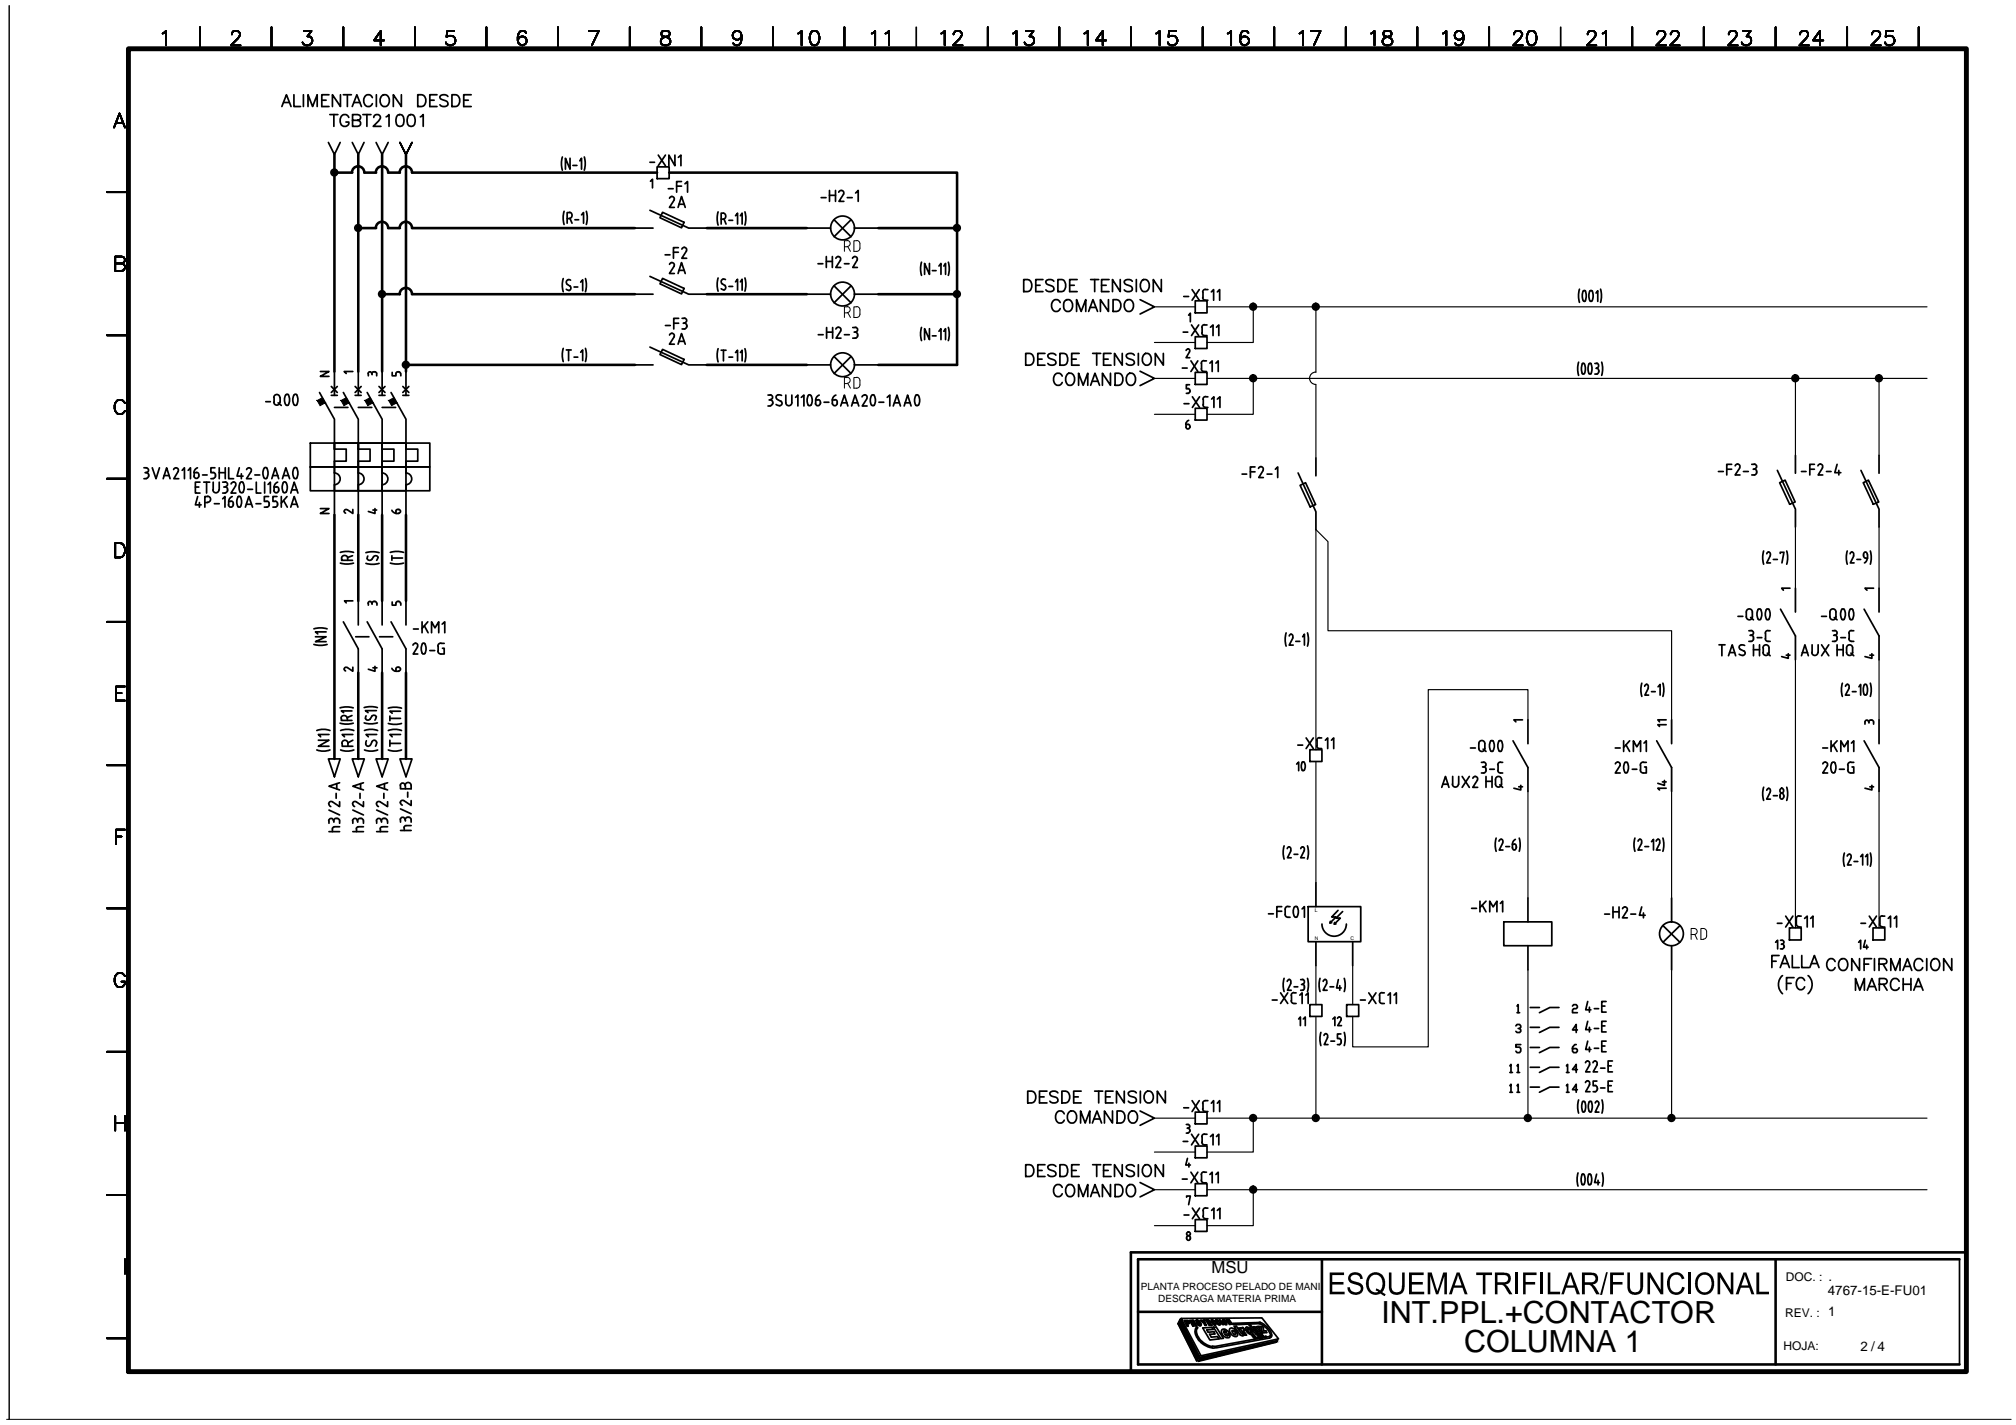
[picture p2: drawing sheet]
<svg xmlns="http://www.w3.org/2000/svg" width="297mm" height="210mm" viewBox="0 0 297 210" stroke-linecap="round" stroke-linejoin="round" font-family="sans-serif">
<defs><g id="words">
<g font-size="4.5">
<text x="203.5" y="194.9">INT.PPL.+CONTACTOR</text>
<text x="215.7" y="199.1">COLUMNA 1</text>
</g>
<text font-size="2.5" x="178.5" y="187.6">MSU</text>
<g font-size="2">
<text x="269.3" y="190.8">4767-15-E-FU01</text>
<text x="274.2" y="199">2 / 4</text>
</g>
<g font-size="1.8">
<text x="263.1" y="188.7">DOC. : .</text>
<text x="263" y="194">REV. : 1</text>
<text x="262.8" y="198.9">HOJA:</text>
</g>
<g font-size="1.5">
<text x="168.1" y="190">PLANTA PROCESO PELADO DE MANI</text>
<text x="170.6" y="191.8">DESCRAGA MATERIA PRIMA</text>
</g>
<g font-size=".7">
<text x="193.7" y="134.4">L</text>
<text x="193.7" y="138.4">N</text>
<text x="199" y="138.4">C</text>
</g>
</g></defs>
<g fill="none" stroke="#000" stroke-width=".15">
<path d="M124.4 36.4h.4M124.8 35.4a.44 .44 0 0 1 .5 .5 .44 .44 0 0 1-.5 .4M124.8 35.5h-.4v1.5M124.9 36.4l.4 .6M126.2 35.4l.4 .3 .1 .9M126.2 35.5h-.4v1.5h.7l.2-.5M124.4 46.1h.4M124.4 56.5h.4M124.8 45.2a.44 .44 0 0 1 .5 .4 .44 .44 0 0 1-.5 .4M124.8 55.6a.44 .44 0 0 1 .5 .4 .44 .44 0 0 1-.5 .5M124.8 45.2h-.4v1.6M124.8 55.6h-.4v1.6"/>
<path d="M124.9 46.1l.4 .7M124.9 56.5l.4 .7M126.2 45.2l.4 .2 .1 .2M126.2 55.6l.4 .2 .1 .9M126.2 45.2h-.4v1.6l.7-.1 .2-.4M126.2 55.6h-.4v1.6l.7-.1 .2-.4M126.7 45.7v.6M249.2 137.7h.4a.44 .44 0 0 0 .5-.5 .44 .44 0 0 0-.5-.4h-.4v1.6M249.7 137.7l.4 .7M251 136.8h.2l.3 .5M251 136.8h-.4v1.6h.4M251.5 137.8l-.3 .5h-.2"/>
<path d="M251.5 137.3v.6M1 209.1h.4v-208.3v208.3h294.9"/>
</g>
<g fill="none" stroke="#000" stroke-width=".38">
<path d="M49.3 22.8v31.9M49.3 25.4h2.6M51.9 25.4a.91 .91 0 0 1 .9-.9 .91 .91 0 0 1 .9 .9h1.7M52.8 22.8v31.9M52.8 33.6h2.6M55.4 33.6a.91 .91 0 0 1 .9-.9 .91 .91 0 0 1 .9 .9h1.7M55.4 25.4a.91 .91 0 0 1 .9-.9 .91 .91 0 0 1 .9 .9h1.7M56.3 22.8v31.9M58.9 33.6a.91 .91 0 0 1 .9-.9 .91 .91 0 0 1 .9 .9h32.9M58.9 25.4a.91 .91 0 0 1 .9-.9 .91 .91 0 0 1 .9 .9h36.1M59.8 22.8v31.9M98.6 25.4h42.4v28.3h-11.6"/>
<path d="M104.1 33.6h14.8M129.4 33.6h11.6M56.3 43.3h2.6M58.9 43.3a.91 .91 0 0 1 .9-.9 .91 .91 0 0 1 .9 .9h32.9M59.8 53.7h33.8M104.1 43.3h14.8M104.1 53.7h14.8M129.4 43.3h11.6M49.3 75.8v36M52.8 75.8v12.7M56.3 75.8v12.7M59.8 75.8v12.7"/>
<path d="M52.8 99.1v12.7M56.3 99.1v12.7M59.8 99.1v12.7M167.7 193.2h27.1M194.8 185.5v15.5M223.5 187.4v3.3M249 187.4v3.3M261.6 185.5v15.5M288.7 185.5h-121v15.5h121M289.7 184.5h-123.1v17.5"/>
</g>
<g fill="none" stroke="#000" stroke-width=".25">
<path d="M16.8 18.8l.8-2.1 .8 2.1M17.1 18.1h1M24 4.9l.5-.3v2.1M29.5 4v3.2M34.2 5.1a.51 .51 0 0 1 .3-.5h.5a.53 .53 0 0 1 .3 .8l-1.3 1.3h1.4M40 4v3.2M41.5 15.7l.7-1.7 .7 1.7M41.8 15.1h.8M43.3 14v1.7h1M44.7 14v1.7M44.8 4.6h1.1l-.6 .8a.68 .68 0 0 1 .7 .8 .68 .68 0 0 1-.9 .5l-.3-.2-.2-.2M45.4 15.7v-1.7l.7 1.7 .6-1.7v1.7"/>
<path d="M47.4 14.8h.6M48.5 14h-1.1v1.7h1.1M48.6 16.9h1.2M49.2 16.9v1.7M50.2 14v1.7l-1.2-1.7v1.7M50.6 4v3.2M50.6 14h1.2M51.2 14v1.7M51.4 17.3a.65 .65 0 0 0-.8-.4 .65 .65 0 0 0-.5 .7 .74 .74 0 0 0 .3 .9 .74 .74 0 0 0 .9-.1l.1-.4h-.4M51.9 15.7l.7-1.7 .7 1.7M51.9 17.7l1.1-.1a.41 .41 0 0 0 0-.6l-1.1-.1v1.7h.8l.3-.2a.44 .44 0 0 0 0-.6l-.3-.1M52.2 15.1h.8"/>
<path d="M53.5 16.9h1.2M54.1 16.9v1.7M54.9 14.4a.65 .65 0 0 0-.8-.5 .65 .65 0 0 0-.5 .7 .78 .78 0 0 0 .2 .8 .78 .78 0 0 0 .8 .2l.3-.3M55.1 17.3l.1-.3a.51 .51 0 0 1 .8 .2l-.2 .6-.8 .8h1.1M55.5 14v1.7M56.2 14.2a.65 .65 0 0 1 .7-.2 .65 .65 0 0 1 .5 .6 .78 .78 0 0 1-.2 .8 .78 .78 0 0 1-.9 .2 1.06 1.06 0 0 1-.1-1.4zM56.6 6h-1.5l1-1.4v2.1M56.9 17.2l.4-.3v1.7M58.6 17a.58 .58 0 0 1 .8 .2 1.37 1.37 0 0 1-.1 1.3 .6 .6 0 0 1-.9-.2 1.47 1.47 0 0 1 .2-1.3zM59.1 14v1.7l-1.1-1.7v1.7M60.2 17a.58 .58 0 0 1 .9 .2 1.37 1.37 0 0 1-.2 1.3 .6 .6 0 0 1-.8-.2 1.47 1.47 0 0 1 .1-1.3zM61.1 4v3.2"/>
<path d="M61.6 14h.5a.92 .92 0 0 1 .7 .8 .92 .92 0 0 1-.7 .9h-.5zM61.9 17.2l.5-.3v1.7M63.3 14.8h.7M64.4 14h-1.1v1.7h1.1M66 14.2a.67 .67 0 0 0-.6-.3 .67 .67 0 0 0-.6 .5 .94 .94 0 0 0 .9 .4 .43 .43 0 0 1 .3 .4 .43 .43 0 0 1-.2 .4 .82 .82 0 0 1-1-.2M66.6 14h.6a.94 .94 0 0 1 .6 .8 .94 .94 0 0 1-.6 .9h-.6zM66.9 4.6h-1l-.1 .8a.75 .75 0 0 1 1.1 0 .75 .75 0 0 1-.1 1.1 .72 .72 0 0 1-1.1-.2M68.3 14.8h.7M69.4 14h-1.1v1.7h1.1M71.7 4v3.2M77.5 4.9a.61 .61 0 0 0-.6-.3 .61 .61 0 0 0-.5 .3 1.35 1.35 0 0 0 .2 1.6 .66 .66 0 0 0 1-.3 .66 .66 0 0 0-.5-.9 .66 .66 0 0 0-.8 .7M82.2 4v3.2"/>
<path d="M86.8 4.6h1.4l-1 2.1M92.8 4v3.2M97.5 4.6a.45 .45 0 0 0 .2 .8 .88 .88 0 0 1 1.1 .9 .77 .77 0 0 1-.7 .4 .77 .77 0 0 1-.7-.4 .65 .65 0 0 1 .6-.9l.6-.1 .1-.4a.87 .87 0 0 0-1.2-.3zM103.3 4v3.2M109.3 5.3a.66 .66 0 0 1-1 .5 .66 .66 0 0 1-.2-1.1 .66 .66 0 0 1 1.1 .2 1.97 1.97 0 0 1-.2 1.6 .63 .63 0 0 1-1-.1M113.9 4v3.2M117.6 4.9l.5-.3v2.1M119.6 4.6a.73 .73 0 0 1 1 .3 1.54 1.54 0 0 1-.2 1.6 .62 .62 0 0 1-1-.2 1.66 1.66 0 0 1 .2-1.7zM124.4 4v3.2M128.4 4.9l.5-.3v2.1M130.5 4.9l.5-.3v2.1M135 4v3.2"/>
<path d="M138.7 4.9l.5-.3v2.1M140.5 5.1l.2-.5h.6a.53 .53 0 0 1 .3 .8l-1.2 1.3h1.4M145.5 4v3.2M149.3 4.9l.5-.3v2.1M151.2 4.6h1.1l-.6 .8h.3a.73 .73 0 0 1 .1 1.2 .73 .73 0 0 1-1.1-.3M156.1 4v3.2M159.8 4.9l.5-.3v2.1M163 6h-1.5l1-1.4v2.1M166.6 4v3.2M170.3 4.9l.6-.3v2.1M173.3 4.6h-1l-.1 .8a.76 .76 0 0 1 1.1 0 .76 .76 0 0 1 0 1.1 .76 .76 0 0 1-1.1 0l-.1-.2M177.2 4v3.2"/>
<path d="M180.9 4.9l.5-.3v2.1M183.9 4.9a.61 .61 0 0 0-.5-.3 .61 .61 0 0 0-.6 .3 1.46 1.46 0 0 0 .2 1.6 .66 .66 0 0 0 1-.2 .66 .66 0 0 0-.5-.9 .66 .66 0 0 0-.8 .6M187.7 4v3.2M191.5 4.9l.5-.3v2.1M193.2 4.6h1.4l-1 2.1M198.3 4v3.2M202 4.9l.5-.3v2.1M203.9 4.6a.45 .45 0 0 0 .2 .8 .94 .94 0 0 1 1 .9 .75 .75 0 0 1-.8 .4 .75 .75 0 0 1-.6-.7 1.01 1.01 0 0 1 1-.6 .45 .45 0 0 0 .2-.8h-.3zM208.8 4v3.2M212.6 4.9l.5-.3v2.1M215.6 5.3a.66 .66 0 0 1-.8 .6 .66 .66 0 0 1-.3-1 .66 .66 0 0 1 1 0 1.66 1.66 0 0 1-.2 1.6l-.5 .2-.3-.2-.1-.1M219.4 4v3.2"/>
<path d="M223.1 5.1l.2-.5h.6a.53 .53 0 0 1 .3 .8l-1.2 1.3h1.4M225.3 4.6a.73 .73 0 0 1 1 .3 1.54 1.54 0 0 1-.2 1.6 .62 .62 0 0 1-1-.2 1.66 1.66 0 0 1 .2-1.7zM230 4v3.2M233.9 5.1a.51 .51 0 0 1 .4-.5h.4a.53 .53 0 0 1 .3 .8l-1.2 1.3h1.4M236.1 4.9l.5-.3v2.1M240.5 4v3.2M244.2 5.1a.51 .51 0 0 1 .4-.5h.4a.53 .53 0 0 1 .3 .8l-1.2 1.3h1.4M246.2 5.1l.2-.5h.6a.53 .53 0 0 1 .3 .8l-1.2 1.3h1.4M251 4v3.2M254.7 5.1a.51 .51 0 0 1 .4-.5h.4a.53 .53 0 0 1 .3 .8l-1.2 1.3h1.4M256.8 4.6h1.1l-.6 .8h.3a.73 .73 0 0 1 .2 1.2 .73 .73 0 0 1-1.2-.3M261.6 4v3.2"/>
<path d="M265.2 5.1a.49 .49 0 0 1 .4-.5h.4a.53 .53 0 0 1 .3 .8l-1.2 1.3h1.4M268.6 6h-1.5l1-1.4v2.1M272.2 4v3.2M275.8 5.1l.2-.5a.69 .69 0 0 1 1 .3l-.1 .5-.2 .3-1 1h1.4M278.9 4.6h-1l-.1 .8a.76 .76 0 0 1 1.1 0 .76 .76 0 0 1 0 1.1 .76 .76 0 0 1-1.1 0l-.1-.2M282.7 4v3.2M15.7 28.3h3.2M17 38.8h.9a.58 .58 0 0 0 .5-.6l-.2-.3-1.2-.1v2.1h.9a.55 .55 0 0 0 .5-.5 .55 .55 0 0 0-.5-.6M48.4 21l.9 1.8 .8-1.8M51.9 21l.9 1.8 .8-1.8M55.4 21l.9 1.8 .9-1.8M58.9 21l.9 1.8 .9-1.8-.9 1.8z"/>
<path d="M82.9 23.1l-.2 .8 .2 1.2M83.1 31.1l-.1 .8 .1 1.2M83.6 32.2h.3M83.9 31.3a.45 .45 0 0 1 .4 .4 .45 .45 0 0 1-.4 .5M83.9 31.3h-.3v1.6M84 23.3v1.6l-.7-1.6v1.6M84 32.2l.3 .7M84.4 24.4h.6M84.7 32.4h.6M85.4 23.7l.3-.4v1.6M85.7 31.7l.3-.4v1.6M86.1 23.1l.1 .8-.1 1.2"/>
<path d="M86.4 31.1l.1 .8-.1 1.2M93.6 33.6h2.6M95.8 31l5.7 2.6h2.6M95.8 23.9h.6M95.8 26.7l.3-.3v1.3M96.8 24.6h1.8v1.7h-1.8zM97 22.8l1 1.6M97.6 31.3l3.2 1.5-.4 .8-3.2-1.5zM98 37.5h.7M98 22.8l-1 1.6M98.5 27.8h.7M98.7 29.2a.36 .36 0 0 1 .4-.2 .36 .36 0 0 1 .2 .5l-.7 1.1h.8"/>
<path d="M98.7 38.9a.36 .36 0 0 1 .4-.2 .36 .36 0 0 1 .2 .5l-.7 1.1h.8M99.2 37.2h.7M99.4 22.8v1.6l-.8-1.6v1.6M99.7 27.4h.7M99.9 30.6l.5-1.7 .6 1.7M99.9 36.5h-.7v1.5M99.9 23.2l.4-.4v1.6M100 30.1h.8M100 39.8h.8M100.4 26.7h-.7v1.6M100.5 36.7a.36 .36 0 0 1 .5-.2 .36 .36 0 0 1 .1 .5M100.9 27.1l.4-.4v1.6"/>
<path d="M101.1 37l-.6 1h.7M105.8 31.2l-.1 .8 .1 1.2M106.3 32.3h.3M106.6 31.4a.45 .45 0 0 1 .3 .4 .45 .45 0 0 1-.3 .5M106.6 31.4h-.3v1.6M106.7 32.3l.3 .7M107.4 32.5h.6M108.4 31.8l.3-.4v1.6M109.1 31.8l.2-.4v1.6M109.8 31.2l.1 .8-.1 1.2M118.9 33.6h3.5M120.5 38.8h.7"/>
<path d="M121 29.1h.7M121.8 37.8v1.6M121.8 38.5h.8M122.2 28.1v1.6M122.2 28.8h.9M122.6 37.8v1.6M122.9 32.4l2.5 2.5M123.1 28.1v1.6M123.2 38.1a.36 .36 0 0 1 .5-.3 .36 .36 0 0 1 .1 .5M123.8 38.3l-.7 1.1h.8M123.9 28.1l-.3 .2M124 28.1a.36 .36 0 0 1 .3 .5l-.7 1.1h.7"/>
<path d="M124.4 38.8h.7M124.8 29.1h.8M125.4 32.4l-2.5 2.5M125.6 38.1a.36 .36 0 0 1 .5-.3 .36 .36 0 0 1 .2 .5l-.7 1.1h.7M125.9 33.6h3.5M126.1 28.4l.3-.3v1.6M135.8 38.6l-.2 .8 .2 1.2M136.9 38.8v1.6l-.7-1.6v1.6M137.4 39.9h.5M138.3 39.2l.3-.4v1.6M139.1 39.2l.2-.4v1.6M139.7 38.6l.2 .8-.2 1.2"/>
<path d="M15.7 49.4h3.2M18.4 59.4a.79 .79 0 0 0-.9-.5 .79 .79 0 0 0-.6 .8 .92 .92 0 0 0 .2 1 .92 .92 0 0 0 1 .2l.3-.4M39.2 59.2h.6M40.3 59.2a.44 .44 0 0 0 .5 .5 .44 .44 0 0 0 .4-.5M40.4 58.6v.7M41 59.3l.4 .4M41.2 58.6a.44 .44 0 0 0-.4-.5 .44 .44 0 0 0-.5 .5M41.3 58.6v.7M42.1 58.2a1.5 1.5 0 0 0 0 1.4M42.1 58.2l.3-.1a1.4 1.4 0 0 1 .1 1.5M42.1 59.6l.2 .1 .2-.1M43.3 58.2a1.5 1.5 0 0 0 0 1.4"/>
<path d="M43.4 58.2l.2-.1a1.4 1.4 0 0 1 .1 1.5M43.4 59.6l.1 .1 .2-.1M47.1 57.8l2.2 4v4.4M47.2 54.7h1.3l-1.3 .7h1.3M48.8 56.9l.9 .9M48.8 58.2h.9M49.3 54.7v3.5M49.7 56.9l-.9 .9M50.6 57.8l2.2 4v4.4M52 54.7h-1.3l.3 .3M52.3 58.2h.9M52.3 56.9l.9 .9"/>
<path d="M52.8 54.7v3.5M53.2 56.9l-.9 .9M54.1 57.8l2.2 4v4.4M54.3 55.1v.3M54.8 55.1v.1M55.2 54.8l.3 .2M55.2 54.8a.34 .34 0 0 0-.4 .2 .28 .28 0 0 0-.3-.2 .28 .28 0 0 0-.3 .2M55.5 55.1v.3M55.8 58.2h.9M55.8 56.9l.9 .9M56.3 54.7v3.5M56.7 56.9l-.9 .9"/>
<path d="M57.6 57.8l2.2 4v4.4M57.8 54.8v.6h.5v-.3M58.6 54.8l-.3 .2M58.6 54.8a.3 .3 0 0 1 .4 .2M59.1 55.1v.3M59.4 58.2h.8M59.4 56.9l.8 .9M59.8 54.7v3.5M60.2 56.9l-.8 .9M83 41l-.1 .8 .1 1.2M83 51.3l-.1 .8 .1 1.2M83.4 51.5h.8"/>
<path d="M83.6 41.9l.4 .2M83.7 41.2a.39 .39 0 0 0-.3 .3 .39 .39 0 0 0 .2 .4M83.7 41.2l.4 .1M83.8 51.5v1.6M84 42.1a.37 .37 0 0 1 0 .6 .37 .37 0 0 1-.6-.1M84.6 42.3h.5M84.6 52.6h.5M85.6 41.6l.3-.4v1.6M85.6 51.9l.3-.4v1.6M86.3 41l.1 .8-.1 1.2M86.3 51.3l.1 .8-.1 1.2M93.6 43.3h2.6"/>
<path d="M93.6 53.7h2.6M95.8 40.7l5.7 2.6h2.6M95.8 51.1l5.7 2.6h2.6M97.6 41l3.2 1.5-.4 .8-3.2-1.5zM97.6 51.5l3.2 1.4-.4 .8-3.2-1.5zM98 47.9h.8M98.7 49.4a.36 .36 0 0 1 .4-.3 .36 .36 0 0 1 .2 .5l-.7 1.1h.8M99.3 47.6h.7M99.9 40.3l.5-1.6 .6 1.6M99.9 50.7l.5-1.6 .6 1.6M100 46.9h-.7v1.6M100 50.3h.8"/>
<path d="M100.5 46.9h.3M100.5 48.5h.3M100.7 47.6h.1M100.8 46.8a.36 .36 0 0 1 .4 .4 .36 .36 0 0 1-.4 .4h.2l.2 .3M101.2 48.1l-.2 .3-.2 .1M101.2 47.9v.2M105.8 40.9l-.1 .8 .1 1.2M105.8 51.4l-.1 .7 .1 1.2M106.3 51.6h.7M106.5 41.1a.39 .39 0 0 0-.2 .3 .39 .39 0 0 0 .1 .4l.4 .3M106.5 41.1l.4 .1M106.6 51.6v1.6"/>
<path d="M106.8 42a.37 .37 0 0 1 0 .6 .37 .37 0 0 1-.5-.1M107.4 52.6h.6M107.4 42.2h.6M108.4 41.5l.3-.4v1.6M108.4 51.9l.3-.3v1.6M109.1 41.5l.2-.4v1.6M109.1 51.9l.2-.3v1.6M109.8 40.9l.1 .8-.1 1.2M109.8 51.4l.1 .7-.1 1.2M113.2 58.2h.3M113.2 59.8h.3M113.3 58.9h.2"/>
<path d="M113.5 58.2a.36 .36 0 0 1 .3 .3 .36 .36 0 0 1-.3 .4h.2l.1 .3M113.8 59.4l-.1 .3-.2 .1M113.9 59.3v.1M114.6 58.9l.5 .2M115 59.1a.4 .4 0 0 1 .1 .6 .4 .4 0 0 1-.6 0l-.2-.1M115.2 58.2a.45 .45 0 0 0-.6 0 .45 .45 0 0 0-.2 .5l.1 .1M115.8 59.3a.44 .44 0 0 0 .4 .5 .44 .44 0 0 0 .5-.5M115.8 58.2v1.1M116.7 58.2v1.1M117.2 58.5l.4-.3v1.6M118.1 58.5l.3-.3v1.6M118.9 43.3h3.5"/>
<path d="M118.9 53.7h3.5M119.1 58.3a1.08 1.08 0 0 0 .2 1.5l.2-.1M119.5 58.2h-.2h-.2M119.5 58.3a1.5 1.5 0 0 1 0 1.4M120.1 59.4a.36 .36 0 0 0 .4 .4 .36 .36 0 0 0 .4-.4M120.2 58.9h.3M120.2 58.9v.5M120.5 58.9a.32 .32 0 0 1 .4 .3M120.6 49.3h.7M120.7 58.2l-.4 .4-.1 .3M120.9 59.3v.1M121.4 59.3h.7"/>
<path d="M121.8 48.2v1.6M121.8 48.9h.9M122.6 58.9v.5a.37 .37 0 0 0 .5 .4 .37 .37 0 0 0 .3-.5M122.6 58.9h.4M122.7 48.2v1.6M122.9 42.1l2.5 2.5M122.9 52.5l2.5 2.5M123 58.9a.32 .32 0 0 1 .4 .3M123.2 58.2l-.5 .4-.1 .3M123.5 48.2l-.3 .3M123.5 48.2a.36 .36 0 0 1 .4 .6M123.9 59.8l.5-1.6 .5 1.6"/>
<path d="M123.9 48.8l-.7 1h.7M124 59.3h.8M124.4 49.3h.7M125.4 42.1l-2.5 2.5M125.4 52.5l-2.5 2.5M125.5 59.8l.5-1.6 .5 1.6M125.6 59.3h.8M125.6 48.2h.4M125.9 48.9h.1M125.9 43.3h3.5M125.9 53.7h3.5M126 48.2a.36 .36 0 0 1 .4 .4 .36 .36 0 0 1-.4 .3"/>
<path d="M126 48.9l.2 .1 .2 .3M126.4 49.3a.4 .4 0 0 1-.4 .5h-.4M127.4 58.2l-.4 .3M127.4 58.2a.36 .36 0 0 1 .3 .5M127.7 58.7l-.7 1.1h.8M128.4 58.3a1.5 1.5 0 0 0 0 1.4M128.8 58.3a1.08 1.08 0 0 1-.2 1.5l-.2-.1M128.8 58.2h-.2h-.2M129.5 59.3h.7M130.7 58.5l.4-.3v1.6M131.6 59.8l.6-1.6 .5 1.6M131.8 59.3h.7"/>
<path d="M133.2 59.8l.5-1.6 .5 1.6M133.4 59.3h.7M134.9 58.3a1.08 1.08 0 0 0 .2 1.5l.2-.1M135.3 58.2h-.2h-.2M135.3 58.3a1.5 1.5 0 0 1 0 1.4M135.8 48.2l-.2 .8 .2 1.2M136.9 48.4v1.6l-.7-1.6v1.6M137.4 49.5h.5M138.3 48.8l.3-.4v1.6M139.1 48.8l.2-.4v1.6M139.7 48.2l.2 .8-.2 1.2M150.8 41.2h.6a.95 .95 0 0 1 .6 .9 .95 .95 0 0 1-.6 .9h-.6z"/>
<path d="M151.1 52.1h.6a.92 .92 0 0 1 .6 .8 .92 .92 0 0 1-.6 .9h-.6zM152.6 42h.6M152.9 52.9h.6M153.7 41.2h-1.1v1.8h1.1M154 52.1h-1.1v1.7h1.1M155.3 41.4a.67 .67 0 0 0-.7-.3 .67 .67 0 0 0-.5 .5l.2 .3 .6 .2a.43 .43 0 0 1 .4 .3 .43 .43 0 0 1-.2 .5 .82 .82 0 0 1-1-.2M155.6 52.3a.67 .67 0 0 0-.7-.3 .67 .67 0 0 0-.5 .5l.2 .2 .6 .3a.41 .41 0 0 1 .4 .3 .41 .41 0 0 1-.2 .4 .82 .82 0 0 1-1-.2M155.9 41.2h.6a.98 .98 0 0 1 .5 .9 .98 .98 0 0 1-.5 .9h-.6zM156.2 52.1h.6a.95 .95 0 0 1 .5 .8 .95 .95 0 0 1-.5 .9h-.6zM156.2 44.6a.65 .65 0 0 0-.7-.5 .65 .65 0 0 0-.6 .7 .78 .78 0 0 0 .2 .8 .78 .78 0 0 0 .9 .2l.2-.3M156.5 55.4a.65 .65 0 0 0-.7-.4 .65 .65 0 0 0-.6 .7 .78 .78 0 0 0 .2 .8 .78 .78 0 0 0 .9 .2l.2-.4M156.8 44.4a.65 .65 0 0 1 .8-.2 .65 .65 0 0 1 .4 .6 .78 .78 0 0 1-.1 .8 .78 .78 0 0 1-.9 .2 1.21 1.21 0 0 1-.2-1.4z"/>
<path d="M157.3 55.1a.82 .82 0 0 1 1 .2 .82 .82 0 0 1-.1 1 .63 .63 0 0 1-.7 .5 .63 .63 0 0 1-.5-.7 1.26 1.26 0 0 1 .3-1zM157.6 42h.7M157.9 52.9h.7M158.6 45.9v-1.8l.7 1.8 .7-1.8v1.8M158.7 41.2h-1.1v1.8h1.1M158.9 56.8v-1.8l.7 1.8 .7-1.8v1.8M159 52.1h-1.1v1.7h1.1M160.4 45.9l.6-1.8 .7 1.8M160.6 45.3h.9M160.7 56.8l.6-1.8 .7 1.8M160.7 41.2h1.2M161 56.2h.8"/>
<path d="M161 52.1h1.2M161.3 41.2v1.8M161.6 52.1v1.7M162.3 42h.7M162.6 52.9h.7M163.3 44.1v1.8l-1.2-1.8v1.8M163.4 41.2h-1.1v1.8h1.1M163.6 55v1.8l-1.2-1.8v1.8M163.7 52.1h-1.1v1.7h1.1M164 44.1a.93 .93 0 0 1 1.1 .5 .93 .93 0 0 1-.3 1.2l-.8 .1zM164.3 55a.92 .92 0 0 1 1.2 .9 .92 .92 0 0 1-1.2 .9zM165.1 41.2v1.8l-1.2-1.8v1.8"/>
<path d="M165.4 52.1v1.7l-1.2-1.7v1.7M165.8 44.4a.65 .65 0 0 1 .8-.2 .65 .65 0 0 1 .4 .6 .78 .78 0 0 1-.2 .8 .78 .78 0 0 1-.8 .2 1.06 1.06 0 0 1-.2-1.4zM166.1 55.2a.66 .66 0 0 1 .8-.2 .66 .66 0 0 1 .4 .7 .78 .78 0 0 1-.2 .8 .78 .78 0 0 1-.8 .2 1.1 1.1 0 0 1-.2-1.5zM166.8 41.4a.67 .67 0 0 0-.6-.3 .67 .67 0 0 0-.5 .5l.1 .3 .7 .2a.43 .43 0 0 1 .3 .3 .43 .43 0 0 1-.1 .5 .82 .82 0 0 1-1-.2M167.1 52.3a.67 .67 0 0 0-.6-.3 .67 .67 0 0 0-.6 .5l.2 .2 .7 .3a.41 .41 0 0 1 .3 .3 .41 .41 0 0 1-.1 .4 .82 .82 0 0 1-1.1-.2M167.4 41.2v1.8M167.7 52.1v1.7M168 44.1l2.1 1.1-2.1 1.1M168 54.7l2.1 1-2.1 1.1M168.3 41.3a.82 .82 0 0 1 1 .2 .82 .82 0 0 1-.1 1 .63 .63 0 0 1-.7 .5 .63 .63 0 0 1-.5-.7 1.26 1.26 0 0 1 .3-1zM168.5 52.3l.2-.2a.81 .81 0 0 1 .9 .3 .81 .81 0 0 1-.1 1 .64 .64 0 0 1-.7 .4 .64 .64 0 0 1-.5-.6v-.5zM171.1 41.2v1.8l-1.2-1.8v1.8"/>
<path d="M171.4 52.1v1.7l-1.2-1.7v1.7M174.2 54.2h.7M174.3 48.9h.7M174.4 43.7h.7M174.5 59.5h.7M175 51.4a.28 .28 0 0 1 .3 .4M175 57.2l.3 .3M175 51.4l-.2 .2M175.1 46.4l.3-.3v1.3M175.3 51.8l-.5 .9h.5M175.3 56.7h-.5v.6h.2M175.3 57.7l-.1 .2h-.4"/>
<path d="M175.3 57.5v.2M175.5 53.2l1 1.5M175.6 47.9l1 1.5M175.6 42.7l1.1 1.5M175.7 58.4l1 1.6M176.1 44.3h1.7v1.8h-1.7zM176.1 49.6h1.7v1.7h-1.7zM176.1 54.8h1.7v1.8h-1.7zM176.5 53.2l-1 1.5M176.6 47.9l-1 1.5M176.7 42.7l-1.1 1.5M176.7 58.4l-1 1.6"/>
<path d="M177 54.3l.2 .4h.2M177 53.5v.8M177.1 49l.2 .4h.2M177.1 48.2v.9M177.2 43.8l.2 .4h.6M177.2 59.6l.2 .4h.6M177.2 43v.8M177.3 58.8v.8M177.4 53.1l-.3 .2-.1 .2M177.4 54.7h.4M177.4 53.2h.4M177.5 47.8l-.4 .2v.2"/>
<path d="M177.5 49.4h.3M177.5 47.9h.3M177.6 42.6l-.3 .2-.1 .2M177.6 42.7h.4M177.7 58.4l-.4 .2-.1 .2M177.7 58.4h.3M178.3 53.5l.3-.3v1.5M178.4 48.2l.3-.3v1.5M178.5 43l.3-.3v1.5M178.5 58.8l.4-.4v1.6M179.2 53.5l.3-.3v1.5M179.2 48.2l.4-.3v1.5"/>
<path d="M179.4 43l.3-.3v1.5M179.4 58.8l.3-.4v1.6M232.6 53.3l-.1 .8 .1 1.2M232.7 42.6l-.1 .8 .1 1.1M233.1 55l.2 .1 .1-.1M233.3 42.9a1.83 1.83 0 0 0 0 1.4M233.3 44.3l.1 .1 .2-.1M233.4 53.6l-.1-.1a1.41 1.41 0 0 0-.2 1.5M233.5 53.6a1.83 1.83 0 0 1 0 1.4M233.6 42.9a1.83 1.83 0 0 1 0 1.4M233.6 42.9l-.2-.1-.1 .1M234.1 55l.2 .1 .1-.1"/>
<path d="M234.2 42.9a1.83 1.83 0 0 0 0 1.4M234.3 44.3l.1 .1 .2-.1M234.4 53.6a1.83 1.83 0 0 1 0 1.4M234.4 53.6l-.2-.1a1.52 1.52 0 0 0-.1 1.5M234.6 42.9l-.2-.1-.1 .1M234.6 42.9a1.83 1.83 0 0 1 0 1.4M235 53.5h.3M235 55.1h.3M235.2 43.2l.2-.4v1.6M235.2 54.3h.1M235.3 53.5a.37 .37 0 0 1 .2 .4 .37 .37 0 0 1-.2 .3l.1 .1 .1 .3M235.5 54.7l-.1 .4h-.1"/>
<path d="M235.6 54.6v.2M235.8 42.6l.2 .8-.2 1.1M236 53.3l.1 .8-.1 1.2M15.7 70.5h3.2M17 80h.7a1.12 1.12 0 0 1 .7 1.1 1.12 1.12 0 0 1-.7 1h-.7zM21.2 70.5h.3M21.2 68.9h.3M21.4 69.6h.1M21.5 68.9a.36 .36 0 0 1 .4 .4 .36 .36 0 0 1-.4 .3M21.5 69.6h.2l.2 .3M21.9 70.1l-.2 .3-.2 .1M21.9 70v.1"/>
<path d="M22.4 68.9l.6 1.6 .5-1.6M24 70.5l.6-1.6 .5 1.6M24.2 70h.7M25.6 69.2a.36 .36 0 0 1 .5-.3 .36 .36 0 0 1 .1 .6M26.2 69.5l-.6 1h.7M26.8 69.3l.4-.4v1.6M27.7 69.3l.4-.4v1.6M28.6 70.1a.36 .36 0 0 0 .3 .4 .36 .36 0 0 0 .4-.4M28.8 71.7h.5M28.9 69.6a.38 .38 0 0 1 .4 .5M29 69.6h-.4v.5M29.1 68.9l-.4 .4-.1 .3"/>
<path d="M29.1 73.1l-.3 1.3h.8M29.4 74v.7M29.5 71h-.7v1.6h.7M29.8 70h.7M30 71h.9M30.2 74h.4M30.4 71v1.6M30.6 73.1a.44 .44 0 0 1 .4 .4 .44 .44 0 0 1-.4 .5M30.6 73.1h-.4v1.6M31.1 70.5h.3M31.4 72.1a.44 .44 0 0 0 .4 .5 .44 .44 0 0 0 .5-.5M31.4 69.6a.41 .41 0 0 1 .4 .5"/>
<path d="M31.4 71v1.2M31.6 74.2h.7M31.7 68.9h-.6v.7h.3M31.8 70.1l-.2 .3-.2 .1M32.3 69.6h.9M32.3 68.9v1.6M32.3 71v1.2M32.8 73.5l.3-.4v1.6M32.8 71h.4M32.8 72.6h.4M33 71.7h.2M33.2 71a.36 .36 0 0 1 .3 .3 .36 .36 0 0 1-.3 .4h.1l.2 .4"/>
<path d="M33.2 68.9v1.6M33.5 72.1a.4 .4 0 0 1-.3 .5M33.7 74.3a.36 .36 0 0 0 .3 .4 .36 .36 0 0 0 .4-.4M33.7 68.9v1.6h.7M34 73.8a.38 .38 0 0 1 .4 .6M34 73.9h-.3v.5M34.2 73.1l-.4 .4-.1 .3M34.4 71a.36 .36 0 0 1 .3 .5M34.4 71l-.4 .3M34.7 71.6l-.7 1h.8M35.1 73.1h.1a1.08 1.08 0 0 1 0 1.6h-.1a1.32 1.32 0 0 1 0-1.6zM35.3 68.9l-.4 1.2h.9"/>
<path d="M35.4 71.1a1.5 1.5 0 0 0 0 1.4M35.4 72.5l.2 .1 .2-.1M35.6 69.8v.7M35.8 71.1a1.5 1.5 0 0 1 0 1.4M35.8 71.1l-.2-.1-.2 .1M36.2 74.7l.5-1.6 .5 1.6M36.3 74.3h.7M36.3 69.2a.36 .36 0 0 1 .5-.3 .36 .36 0 0 1 .2 .6l-.7 1h.7M36.5 72.1h.7M37.5 70h.8M37.7 74.2h.7M37.8 71v1.6h.6"/>
<path d="M38.9 69a1.5 1.5 0 0 0 0 1.4M38.9 74.7h.4M39 70.4l.1 .1 .2-.1M39 71v1.6M39.3 73.8a.41 .41 0 0 1 .4 .6M39.3 69a1.5 1.5 0 0 1 0 1.4M39.3 69l-.2-.1-.1 .1M39.5 71.4l.3-.4v1.6M39.6 73.1h-.7v.8h.4M39.7 74.3l-.1 .2-.3 .2M40 70.5l.6-1.6 .5 1.6M40.2 70h.7"/>
<path d="M40.2 74.7h.4M40.5 73.8a.41 .41 0 0 1 .4 .6M40.7 71.7a.32 .32 0 0 1 .4 .4M40.7 71.7h-.3v.5M40.8 73.1h-.6v.8h.4M40.9 74.3l-.2 .4h-.2M40.9 71l-.4 .4-.1 .3M41.1 72.1a.37 .37 0 0 1-.3 .5 .37 .37 0 0 1-.5-.4M41.4 73.1v1.6M41.6 70.5l.5-1.6 .6 1.6M41.7 72.5l.2 .1 .2-.1M41.8 71.1a1.5 1.5 0 0 0 0 1.4"/>
<path d="M41.8 70h.7M41.8 73.7l.5 1M42.1 71.1l-.2-.1-.2 .1M42.2 71.1a1.5 1.5 0 0 1 0 1.4M42.3 73.1l-.9 1M42.8 72.6l.5-1.6 .6 1.6M42.8 74.7l.5-1.6 .6 1.6M43 72.2h.7M43 74.3h.7M43.3 69a1.5 1.5 0 0 0 0 1.4M43.4 70.4l.1 .1 .2-.1M43.7 69a1.5 1.5 0 0 1 0 1.4"/>
<path d="M43.7 69l-.2-.1-.1 .1M45.7 68.8h7.1v3.5h-7.1zM45.7 65.3h7.1v3.5h-7.1zM47.2 74.9h1.3l-1.3 .7h1.3M49.3 69.7a.87 .87 0 0 1 .8 .8 .87 .87 0 0 1-.8 .9M49.3 66.2h1.7v1.7h-1.7v1.8M49.3 68.8h7v3.5h-7zM49.3 65.3h7v3.5h-7zM49.3 65.3v.9M49.3 71.4v4.4M49.3 60h2M51.1 75.1a.28 .28 0 0 0-.4 .2l.2 .3"/>
<path d="M52 75v.6l-.8-.5M52.8 66.2h1.7v1.7h-1.7v1.8a.87 .87 0 0 1 .8 .8 .87 .87 0 0 1-.8 .9M52.8 68.8h7v3.5h-7zM52.8 65.3h7v3.5h-7zM52.8 65.3v.9M52.8 71.4v4.4M52.8 60h2M54.9 75.1h.6M55.2 74.9v.7l-.9-.3M56.3 69.7a.87 .87 0 0 1 .9 .8 .87 .87 0 0 1-.9 .9M56.3 66.2h1.7v1.7h-1.7v1.8M56.3 68.8h7v3.5h-7z"/>
<path d="M56.3 65.3h7v3.5h-7zM56.3 65.3v.9M56.3 71.4v4.4M56.3 60h2M57.7 75.2l.4 .3 .2 .1M58.3 75.3v.3h.5M58.6 75l-.2 .1-.1 .2M58.6 75a.28 .28 0 0 1 .4 .3 .28 .28 0 0 1-.3 .3M59.8 69.7a.87 .87 0 0 1 .9 .8 .87 .87 0 0 1-.9 .9M59.8 66.2h1.8v1.7h-1.8v1.8M59.8 65.3v.9M59.8 71.4v4.4"/>
<path d="M174.8 62.9a.28 .28 0 0 0 .2 .3 .28 .28 0 0 0 .3-.3M175.1 61.9l-.2 .1-.2 .5M175.3 62.8l-.2-.3h-.3v.4M175.3 62.8v.1M176.1 60.1h1.7v1.8h-1.7zM183 69.8h.7M184.2 69.5h.7M184.9 68.8h-.7v1.5M185.8 68.7a.36 .36 0 0 1 .3 .6M185.8 68.7l-.4 .3M186.1 69.3l-.6 1h.6M186.7 69.8h.7"/>
<path d="M187.9 69.1l.4-.3v1.5M191.3 69.7l2.6 5.7v2.6M191.6 71.5l.8-.4 1.4 3.2-.8 .4zM193.9 67.5v2.6M253.2 69.5h.7M254.4 69.1h.7M255.1 68.4h-.7v1.6M255.7 68.6a.36 .36 0 0 1 .5-.2 .36 .36 0 0 1 .1 .5M256.3 68.9l-.6 1.1h.7M256.9 69.5h.7M258.1 68.4h.4M258.3 69.1h.2"/>
<path d="M258.5 68.4a.36 .36 0 0 1 .3 .3 .36 .36 0 0 1-.3 .4h.1l.2 .3M258.8 69.5a.4 .4 0 0 1-.3 .5h-.4M261.9 69.3l2.6 5.7v2.6M262.2 71.1l.8-.4 1.5 3.2-.8 .4zM264.5 67.1v2.6M265.4 69.5h.7M266.7 69.1h.6M267.3 68.4h-.6v1.6M267.9 68.6a.36 .36 0 0 1 .4-.2 .36 .36 0 0 1 .2 .5M268.5 68.9l-.6 1.1h.7M269.1 69.5h.7M270.7 68.4l-.4 1.2h.9"/>
<path d="M270.9 69.3v.7M274.2 69.3l2.7 5.7v2.6M274.5 71.1l.8-.4 1.5 3.2-.8 .4zM276.9 67.1v2.6M15.7 91.6h3.2M46.3 94.9l1.1 .2 .8-.2M46.3 92.6l1.1-.1 .8 .1M46.5 93.8h1.5l-1.5 .7h1.5M48 93.1h-1.5l.3 .3M50.1 82.9l1.2 .2 .8-.2M50.1 81.4l1.2-.2 .8 .2M50.6 91.6l2.2 4v3.5"/>
<path d="M51.1 98.3a.28 .28 0 0 0-.4 .3l.2 .2M51.2 82.5v-.3a.45 .45 0 0 0-.4-.4 .45 .45 0 0 0-.5 .4v.3h1.6M51.9 81.9l-.7 .2M52 98.3v.6l-.8-.6M52 88.5h-1.2l.2 .3M52.4 93.8h2M52.8 88.5v3.6M53.9 83l1.2 .1 .8-.1M53.9 81.4l1.2-.1 .8 .1M54.1 91.6l2.2 4v3.5M54.2 81.9a.38 .38 0 0 0 0 .6 .38 .38 0 0 0 .6-.1l.2-.4M54.2 88.9a.28 .28 0 0 1 .3-.3 .28 .28 0 0 1 .3 .3"/>
<path d="M54.3 88.9v.2M54.8 88.9v.1M54.9 98.4h.6M55 82l.3-.1a.35 .35 0 0 1 .4 .2M55.2 88.6l.3 .3M55.2 98.2v.7l-.9-.3M55.2 88.6a.32 .32 0 0 0-.4 .3M55.5 88.9v.2M55.7 82.1l-.2 .4M55.9 93.8h2M56.3 88.5v3.6M57.5 82.9l1.2 .2 .8-.2"/>
<path d="M57.5 81.4l1.2-.2 .8 .2M57.6 91.6l2.2 4v3.5M57.7 98.4l.4 .4 .2 .1M57.7 82.2h1.6M57.7 81.9v.6M57.8 88.7v.4h.5v-.2M58.3 98.6v.3h.5M58.6 98.3l-.2 .1-.1 .1M58.6 88.6l-.3 .3M58.6 98.3a.28 .28 0 0 1 .4 .2 .28 .28 0 0 1-.3 .3M58.6 88.6a.3 .3 0 0 1 .4 .3M59.1 88.9v.2"/>
<path d="M59.8 88.5v3.6M60.9 92.7h.7M61.2 94.7a.36 .36 0 0 1 .3 .6M61.2 94.8l-.4 .2M61.5 95.3l-.6 1h.7M62.2 91.6v1.6M62.2 94.8a1.08 1.08 0 0 0 .2 1.5l.2-.1M62.5 92.2l.6 1M62.6 94.8a1.5 1.5 0 0 1 0 1.5M62.6 94.8l-.2-.1-.2 .1M63 91.6l-.8 1M63.3 95.8h.8"/>
<path d="M63.6 93.2v-1.6l.5 .9 .5-.9v1.6M64.6 95.2v.7M65 94.7l-.4 .2-.1 .3M65 94.8h.4M65.2 91.9l.3-.3v1.6M65.2 95.5h.2v.8h-.7l-.2-.4M189.5 93.2l-.1 .8 .1 1.2M190 93.7l.2-.3a.37 .37 0 0 1 .3 .6M190.5 94l-.6 1h.6M190.9 94.5h.6M191.9 93.8l.3-.4v1.6M192.6 93.2l.2 .8-.2 1.2"/>
<path d="M253.3 95h.9M253.7 95v1.6M254.7 96.6l.5-1.6 .5 1.6M254.8 96.1h.8M256.1 90.8h.7M256.6 95a.36 .36 0 0 0-.3 .3 .36 .36 0 0 0 .1 .4l.6 .2M256.6 95l.5 .1M256.9 95.9a.4 .4 0 0 1 .1 .6 .4 .4 0 0 1-.6 0l-.1-.1M257.3 90.2v.7a.44 .44 0 0 0 .4 .4 .44 .44 0 0 0 .5-.4v-.7M257.7 92.9h.3M257.7 94.5h.3M257.9 93.6h.1"/>
<path d="M257.9 91l.5 .3M258 92.9a.36 .36 0 0 1 .4 .3 .36 .36 0 0 1-.4 .4M258 93.5l.2 .1 .2 .3M258.2 90.1a.44 .44 0 0 0-.5-.4 .44 .44 0 0 0-.4 .4M258.4 94.1l-.2 .3-.2 .1M258.4 95.7h.8M258.4 93.9v.2M258.4 95v1.6M258.9 93.9h.7M259 91.2l.2 .1 .2-.1M259 89.8a1.5 1.5 0 0 0 0 1.4M259.2 95v1.6"/>
<path d="M259.4 89.8a1.5 1.5 0 0 1 0 1.4M259.4 89.8l-.2-.1-.2 .1M259.8 95.4a.44 .44 0 0 1 .4-.4 .44 .44 0 0 1 .4 .4v.7M259.8 96.1a.44 .44 0 0 0 .4 .4 .44 .44 0 0 0 .4-.4M259.8 95.4v.7M259.9 81.2l-.2 .7 .2 1.2M260.1 94.1l.1 .2 .3 .2M260.1 93.3v.8M260.3 89.8l.3-.1a1.32 1.32 0 0 1 0 1.6h-.2a1.4 1.4 0 0 1-.1-1.5zM260.3 81.6l.3-.3a.37 .37 0 0 1 .2 .6M260.4 96.2l.4 .4M260.5 92.9l-.3 .2-.1 .2"/>
<path d="M260.5 92.9h.3M260.5 94.5h.3M260.8 81.9l-.5 1h.6M261.3 82.4h.6M262.3 81.5v-.1h.5l-.2 1.5M262.3 89.7l2.2 4v3.5M263.2 96.5h.5M263.3 81.2l.1 .7-.1 1.2M263.5 96.3v.7l-1-.3M263.7 86.6h-1.2l.3 .3M264.5 86.6v3.6M265.4 96.6l.5-1.6 .5 1.6"/>
<path d="M265.6 96.1h.7M267 96.1a.44 .44 0 0 0 .4 .4 .44 .44 0 0 0 .4-.4M267 95v1.1M267.9 95v1.1M268.4 95l1.1 1.6M268.4 90.8h.7M269.5 95l-1.1 1.6M269.6 90.2v.7a.44 .44 0 0 0 .5 .4 .44 .44 0 0 0 .4-.4v-.7M270 92.9h.3M270.3 91l.4 .3M270.3 92.9a.37 .37 0 0 1 .4 .4 .37 .37 0 0 1-.5 .3M270.3 93.5l.2 .1 .2 .3"/>
<path d="M270.5 90.1a.44 .44 0 0 0-.4-.4 .44 .44 0 0 0-.5 .4M270.7 94.1l-.2 .3-.5 .1M270.7 93.9v.2M270.7 95v1.6M270.7 95.7h.9M271.2 93.9h.7M271.4 89.8l.3-.1a1.32 1.32 0 0 1 0 1.6h-.3a1.4 1.4 0 0 1 0-1.5zM271.6 95v1.6M272.1 96.1v-.7a.44 .44 0 0 1 .4-.4 .44 .44 0 0 1 .5 .4v.7M272.1 96.1a.44 .44 0 0 0 .4 .4 .44 .44 0 0 0 .5-.4M272.2 81.2l-.2 .7 .2 1.2M272.4 94.1l.1 .2 .3 .2"/>
<path d="M272.5 93.3v.8M272.6 89.8l.3-.1a1.32 1.32 0 0 1 0 1.6h-.2a1.4 1.4 0 0 1-.1-1.5zM272.6 81.6l.3-.3a.37 .37 0 0 1 .2 .6M272.7 96.2l.4 .4M272.8 92.9l-.3 .2-.1 .2M272.8 92.9h.3M272.8 94.5h.3M273.1 81.9l-.5 1h.6M273.6 82.4h.6M274.6 81.7a.4 .4 0 0 0 .2 .5M274.7 89.7l2.2 4v3.5M274.9 82.2h.3"/>
<path d="M275.1 82.2l-.2 .6-.2 .1M275.1 81.7v-.2l-.3-.2-.2 .2v.2M275.2 81.7v.5M275.5 96.5h.6M275.6 81.2l.1 .7-.1 1.2M275.8 96.3v.7l-1-.3M276.1 86.6h-1.3l.3 .3M276.9 86.6v3.6M15.7 112.7h3.2M17.1 102.1h.8M18.4 101.1h-1.3v2.1h1.3M46.7 110.5a2.77 2.77 0 0 0 1.9 0"/>
<path d="M46.7 107.6a2.77 2.77 0 0 1 1.9 0M46.9 109h1.6l-1.6 .9h1.6M48.4 111.8h1.7l-.8 2.6zM48.5 108.2h-1.6l.3 .3M48.5 119.3l1.5 .7M48.5 118.5l.2 .3M49 118.1a.36 .36 0 0 0-.6 .3M49.5 116.9v.7M49.6 115.4v.8M50 118.1v.7l-1-.7M50 115.3l-1.5 .5 1.5 .6M50.1 106.5l1.2 .2 .7-.2"/>
<path d="M50.1 104.3l1.2-.2 .7 .2M50.2 110.5a2.77 2.77 0 0 0 1.9 0M50.2 107.6a2.77 2.77 0 0 1 1.9 0M50.2 105.8a.45 .45 0 0 1 .5-.4 .45 .45 0 0 1 .4 .4M50.3 105.8v.3h1.6M50.4 109.5a.44 .44 0 0 1 .4-.5 .44 .44 0 0 1 .5 .5M50.4 109.5v.4h1.6M51.2 105.8v.3M51.3 109.5v.4M51.9 104.7h-1.6l.3 .3M51.9 105.4l-.7 .3M51.9 111.8h1.8l-.9 2.6z"/>
<path d="M52 108.2h-1.6l.4 .3M52 119.3l1.6 .7M52 109l-.7 .4M52 118.5l.2 .3M52.5 118.1a.36 .36 0 0 0-.6 .3M53 116.9v.7M53.1 115.4v.8M53.6 118.1v.7l-1.1-.7M53.6 115.3l-1.6 .5 1.6 .6M53.7 106.5l1.1 .1 .8-.1M53.7 104.2l1.1-.1 .8 .1M53.7 110.5a2.77 2.77 0 0 0 1.9 0"/>
<path d="M53.7 107.6a2.77 2.77 0 0 1 1.9 0M53.9 109.6a.36 .36 0 0 0 .3 .3 .36 .36 0 0 0 .4-.2M53.9 105.4a.38 .38 0 0 0 .1 .6 .38 .38 0 0 0 .5-.1l.3-.4M54 109.1l-.1 .5M54.8 105.5l.2-.1a.35 .35 0 0 1 .5 .2M54.8 109.2a.4 .4 0 0 1 .6 0 .4 .4 0 0 1 0 .6l-.1 .1M54.8 109.2l-.2 .5M55.4 105.7l-.2 .4M55.4 111.8h1.8l-.9 2.6zM55.5 104.7h-1.7l.4 .3M55.5 108.2h-1.6l.4 .3M55.5 119.3l1.6 .7"/>
<path d="M55.5 118.5l.3 .3M56 118.1a.36 .36 0 0 0-.5 .3M56.6 116.9v.7M56.6 115.4v.8M57.1 118.1v.7l-1.1-.7M57.1 115.3l-1.6 .5 1.6 .6M57.2 106.6l1.2 .1 .8-.1M57.2 104.3l1.2-.1 .8 .1M57.2 110.5a2.77 2.77 0 0 0 2 0M57.2 107.6a2.77 2.77 0 0 1 2 0M57.4 105.8h1.6M57.4 105.5v.7"/>
<path d="M57.4 109v.9M57.4 109.5h1.6M58.9 111.8h1.8l-.9 2.6zM59 115.7a.36 .36 0 0 1 .3-.4 .36 .36 0 0 1 .4 .4 .44 .44 0 0 1 .4-.4 .44 .44 0 0 1 .5 .4M59 104.8h-1.6l.4 .3M59 115.7v.5h1.6v-.5M59 108.2h-1.6l.4 .3M59 119.2l1.6 .7M59 118.2l.3 .4M59.5 117.9a.36 .36 0 0 0-.5 .3M59.7 115.7v.5M60.1 116.7v.7"/>
<path d="M60.6 117.9v.7l-1-.6M191.1 112.6l.2-.3v1.2M191.2 109.8h.7M191.9 112.3a1.21 1.21 0 0 0 0 1.1M192.2 112.3l-.2-.1-.2 .1M192.2 112.3a.88 .88 0 0 1-.2 1.2l-.2-.1M192.4 108.7l1.1 1.6M193 110.4h1.8v1.8h-1.8zM193.5 108.7l-1.1 1.6M194 109.9l.1 .2 .3 .2M194.1 109.1v.8M194.4 108.7l-.3 .2-.1 .2"/>
<path d="M194.4 110.3h.3M194.4 108.7h.3M195.3 109l.3-.3v1.6M196.2 109l.3-.3v1.6M212.4 116l.6-1.6 .5 1.6M212.6 115.5h.8M214 115.5a.44 .44 0 0 0 .4 .4 .44 .44 0 0 0 .5-.4M214 114.4v1.1M214.9 114.4v1.1M215.4 114.4l1.1 1.6M216.5 114.4l-1.1 1.6M216.7 110.2h.7"/>
<path d="M217 114.6a.36 .36 0 0 1 .5-.2 .36 .36 0 0 1 .2 .5M217.7 114.9l-.7 1.1h.7M217.9 109.5v.7a.44 .44 0 0 0 .4 .5 .44 .44 0 0 0 .5-.5v-.7M218.3 112.3h.3M218.3 113.9h.3M218.4 113h.2M218.5 110.3l.4 .4M218.6 112.3a.36 .36 0 0 1 .3 .3 .36 .36 0 0 1-.3 .4M218.6 112.9a.43 .43 0 0 1 .3 .6M218.8 109.5a.44 .44 0 0 0-.5-.4 .44 .44 0 0 0-.4 .4M218.9 113.5l-.1 .3-.2 .1M218.9 114.4v1.6"/>
<path d="M218.9 115.1h.9M219.5 113.3h.7M219.6 110.6l.2 .1 .2-.1M219.6 109.1a1.5 1.5 0 0 0 0 1.5M219.8 114.4v1.6M220 109.1a1.5 1.5 0 0 1 0 1.5M220 109.2l-.2-.1-.2 .1M220.3 115.5a.44 .44 0 0 0 .5 .4 .44 .44 0 0 0 .4-.4M220.3 114.8v.7M220.7 113.5v.2l.4 .2M220.7 112.7v.8M220.9 109.1a1.17 1.17 0 0 0 .1 1.6h.1a1.4 1.4 0 0 0 .1-1.6"/>
<path d="M221 115.6l.4 .4M221.1 112.3l-.4 .2v.2M221.1 112.3h.3M221.1 113.9h.3M221.2 109.2l-.2-.1-.1 .1M221.2 114.8a.44 .44 0 0 0-.4-.4 .44 .44 0 0 0-.5 .4M221.2 114.8v.7M222.9 109.1l2.2 4v3.5M223.8 115.9h.5M224.1 115.7v.7l-1-.3M224.3 106h-1.2l.3 .3M225.1 106v3.5"/>
<path d="M238 110.2h.7M238 112.5a.36 .36 0 0 1 .5-.2 .36 .36 0 0 1 .2 .5M238.7 112.8l-.7 1.1h.7M239.2 109.1v1.6M239.4 113.8l.2 .1 .2-.1M239.4 112.3a1.5 1.5 0 0 0 0 1.4M239.6 109.7l.5 1M239.8 112.3a1.5 1.5 0 0 1 0 1.4M239.8 112.3h-.2h-.2M240.1 109.1l-.9 1M240.5 113.3h.7M240.7 110.7v-1.6l.5 .9 .5-.9v1.6"/>
<path d="M241.7 113.4v.2l.4 .3M241.7 112.7v.7M241.9 100.6l-.1 .8 .1 1.2M242.1 112.3l-.4 .2v.2M242.1 112.3h.5M242.2 109.5l.4-.4v1.6M242.3 113h.3v.9h-.5M242.6 100.8a.37 .37 0 0 1 .2 .5M242.6 100.8l-.3 .3M242.9 101.4l-.5 1h.5M243.3 101.9h.6M244.1 109.1l2.2 4v3.5"/>
<path d="M244.3 101.2l.3-.4v1.6M244.9 115.2h.6M245 100.6l.1 .8-.1 1.2M245.2 115v.7l-.9-.3M245.5 116.1h-1.2l.2 .3M245.5 106.8h-1.2l.2 .2M245.5 106h-1.2l.2 .3M246.3 106v3.5M259.9 116l-.2 .7 .2 1.2M260.6 116.1a.37 .37 0 0 1 .2 .6M260.6 116.1l-.3 .3M260.8 116.7l-.5 1h.6"/>
<path d="M261.3 117.2h.6M262.3 117.4l.1 .3h.1h.2l.1-.3M262.3 117.2v.2M262.4 116.2a.32 .32 0 0 1 .4 .3 .32 .32 0 0 1-.4 .3 .42 .42 0 0 1 0-.6zM262.8 117.2l-.1-.3-.2-.1-.2 .2v.2M262.8 117.2v.2M263.3 116l.1 .7-.1 1.2M268.6 110.2h.7M268.6 112.5a.36 .36 0 0 1 .5-.2 .36 .36 0 0 1 .1 .5l-.6 1.1h.7M269.8 109.1v1.6M269.9 112.3a1.5 1.5 0 0 0 0 1.4M270 113.8l.2 .1 .1-.1"/>
<path d="M270.1 109.7l.6 1M270.3 112.3a1.5 1.5 0 0 1 0 1.4M270.3 112.3h-.1h-.2M270.7 109.1l-.9 1M271 113.3h.7M271.2 110.7v-1.6l.5 .9 .6-.9v1.6M271.5 100.6l-.2 .8 .2 1.2M272.2 100.8a.37 .37 0 0 1 .2 .5M272.2 100.8l-.3 .3M272.2 113.4l.1 .2 .4 .3M272.3 112.7v.7M272.5 101.4l-.6 1h.6"/>
<path d="M272.7 112.3l-.4 .2-.1 .2M272.7 112.3h.4M272.8 109.5l.3-.4v1.6M272.9 113h.2v.9h-.4M272.9 101.9h.6M273.9 101.2l.3-.4v1.6M274.7 109.1l2.2 4v3.5M274.7 102.3a1.28 1.28 0 0 1 .1-1.5h.1a1.52 1.52 0 0 1 .1 1.5M274.7 102.3l.1 .1 .2-.1M274.8 106.4v.3M275.4 106.4v.1M275.5 115.9h.6"/>
<path d="M275.6 100.6l.1 .8-.1 1.2M275.6 106.1l-.3 .2a.28 .28 0 0 0-.2-.2 .28 .28 0 0 0-.3 .2M275.6 106.1a.32 .32 0 0 1 .5 .2M275.8 115.7v.7l-1-.3M276.1 106.4v.3M276.9 106v3.5M15.7 133.8h3.2M17.1 123.2h.8M18.4 122.2h-1.3v2.1M48.5 122.5h1.5M48.5 120.9v.4M49.2 120.9v.2"/>
<path d="M49.3 121.8l-.3 .1v.6M49.3 121.8h.7M49.5 120.6h-.2l-.2 .3a.36 .36 0 0 0-.3-.3 .36 .36 0 0 0-.4 .3M49.5 120.6a.4 .4 0 0 1 .5 .3M50 120.9v.4M52 122.5h1.6M52 120.9v.4M52.5 122.1v.4M52.7 120.9v.2M53 120.6l-.3 .1v.2a.36 .36 0 0 0-.4-.3 .36 .36 0 0 0-.4 .3M53 120.6h.2M53.2 120.6h.2l.2 .3"/>
<path d="M53.6 121.8h-.9l-.2 .3M53.6 120.9v.4M55.5 120.9v.4M55.5 122.5h1.6M56 122.1v.4M56.2 120.9v.2M56.3 121.8l-.2 .1-.1 .2M56.3 121.8h.8M56.7 120.6h.2l.2 .3M56.7 120.6a.41 .41 0 0 0-.5 .3 .36 .36 0 0 0-.4-.3 .36 .36 0 0 0-.3 .3M57.1 120.9v.4M59 122.3h1.6"/>
<path d="M59 120.8v.3M59.6 121.9v.4M59.7 120.8v.1M59.8 121.6l-.2 .2-.1 .1M59.9 121.6h.7M60 120.4h-.1l-.2 .3a.36 .36 0 0 0-.4-.3 .36 .36 0 0 0-.3 .3M60.1 120.4a.4 .4 0 0 1 .5 .3v.4M186.9 134.6h.7M188.1 134.2h.7M188.8 133.5h-.7v1.6M189.2 124.6l-.1 .8 .1 1.1M189.4 134.7l.2 .4h.5"/>
<path d="M189.4 133.9v.8M189.7 125l.2-.3a.37 .37 0 0 1 .3 .6M189.8 133.5l-.2 .1-.2 .3M189.8 133.5h.3M190.2 125.3l-.5 1.1h.5M190.7 125.8h.5M190.7 133.6a1.5 1.5 0 0 0 0 1.4M190.8 135l.1 .1 .2-.1M191.1 133.6a1.5 1.5 0 0 1 0 1.4M191.1 133.6l-.2-.1-.1 .1M191.7 125l.2-.3a.37 .37 0 0 1 .3 .6M191.9 133.9l.3-.4v1.6"/>
<path d="M192.2 125.3l-.6 1.1h.6M192.6 124.6l.2 .8-.2 1.1M192.7 133.5h7.8v5.2h-7.8zM193.9 130v3.5M193.9 138.7v3.5M194.8 136.1a1.8 1.8 0 0 0 1.8 1.8 1.8 1.8 0 0 0 1.8-1.8M196 135.7v.3l.2-.1M196.6 135.9v.2h.3M197.1 134.1l-.9 1h.7l-.9 .9M197.8 134.3l-.9 .9h.6l-.9 .9M199.3 138.7v3.5M216.8 133.8h.8"/>
<path d="M218.1 132.7v1.6M218.4 133.3l.5 1M218.9 132.7l-.8 1M219.5 134.3v-1.6l.5 .9 .6-.9v1.6M220.4 123.5l-.1 .7 .1 1.2M221.1 133.1l.3-.4v1.6M221.1 123.6l-.2 .3M221.2 123.6a.37 .37 0 0 1 .2 .5M221.4 124.2l-.5 1h.5M221.6 135.8h7v3.5h-7zM221.9 124.7h.5M222.8 124.8l.1 .2 .2 .2 .3-.2v-.2"/>
<path d="M223.1 124.3l.2 .1 .1 .3M223.1 124.4h-.3v.5M223.3 123.6l-.2 .2-.3 .5M223.4 124.7v.2M223.8 123.5l.2 .7-.2 1.2M225.1 132.3v3.5M225.1 139.3v3.6M236.4 134.6h.8M237.7 133.6v1.6M237.7 134.3h.8M238.5 133.6v1.6M239.1 133.9a.36 .36 0 0 1 .5-.3 .36 .36 0 0 1 .1 .5l-.6 1.1h.7"/>
<path d="M240.3 134.6h.7M240.9 123.5l-.1 .7 .1 1.2M241.6 123.6a.37 .37 0 0 1 .3 .5M241.6 123.6l-.2 .3M241.9 133.6l-.3 1.2h.8M241.9 124.2l-.6 1h.6M242.1 134.5v.7M242.4 124.7h.5M243.3 124l.3-.4v1.6M244.3 123.6a.37 .37 0 0 1 .2 .5M244.3 123.6l-.3 .3M244.6 124.2l-.5 1h.5"/>
<path d="M245 123.5l.1 .7-.1 1.2M245 136.3l2.5 2.5M246.3 132.3v3.5M246.3 139.3v3.6M247.5 136.3l-2.5 2.5M261.6 138.8l.3-.3v1.3M261.9 136h.7M262.3 138.5h.3M262.3 139.8h.3M262.5 139.1h.1M262.6 138.5a.28 .28 0 0 1 .2 .3 .28 .28 0 0 1-.2 .3l.2 .2M262.8 139.5l-.2 .3"/>
<path d="M262.9 139.3v.2M263.1 134.9l1.1 1.7M263.7 136.7h1.7v1.8h-1.7zM264.2 134.9l-1.1 1.7M264.7 136.1v.2l.4 .2M264.7 135.3v.8M265.1 134.9l-.4 .2v.2M265.1 136.6h.3M265.1 134.9h.3M265.9 135.3l.4-.4v1.7M266.8 135.3l.3-.4v1.7M271.8 125.7l-.2 .7 .2 1.2"/>
<path d="M272.4 125.8l-.2 .3M272.5 125.8a.37 .37 0 0 1 .2 .6M272.7 126.4l-.5 1h.6M273.2 126.9h.5M273.9 138.8l.3-.3v1.3M274.2 126.2l.2-.4v1.6M274.2 136h.7M274.8 138.5l-.2 1h.7M274.9 126.2l.3-.4v1.6M275 139.2v.6M275.4 134.9l1.1 1.7M275.6 125.7l.1 .7-.1 1.2"/>
<path d="M276 136.7h1.7v1.8h-1.7zM276.5 134.9l-1.1 1.7M276.9 136.1l.1 .2 .3 .2M277 135.3v.8M277.3 134.9l-.3 .2-.1 .2M277.4 136.6h.3M277.4 134.9h.3M278.2 135.3l.4-.4v1.7M279.1 135.3l.3-.4v1.7M15.7 154.9h3.2M18.4 143.8a.79 .79 0 0 0-.9-.5 .79 .79 0 0 0-.6 .8 .92 .92 0 0 0 .2 1 .92 .92 0 0 0 1 .2l.3-.4v-.3h-.5M187.5 147.3h.7"/>
<path d="M188.7 146.2l1 1.6M189.2 144.1l-.1 .8 .1 1.2M189.7 146.2l-1 1.6M189.9 144.3a.37 .37 0 0 1 .3 .5M189.9 144.3l-.2 .3M190.2 144.9l-.5 1h.5M190.2 147.4l.2 .4h.6M190.3 146.6v.8M190.6 146.2l-.2 .1-.2 .3M190.7 146.2h.3M190.7 145.4h.5M191.3 150.1l.3-.3v1.3"/>
<path d="M191.5 146.6l.4-.4v1.6M191.6 144.3h.3M191.6 145.9h.3M191.8 145h.1M191.9 144.3a.37 .37 0 0 1 .3 .3 .37 .37 0 0 1-.3 .4 .42 .42 0 0 1 .3 .5M192 150.1l.3-.3v1.3M192.2 145.5v.2l-.3 .2M192.4 146.6l.3-.4v1.6M192.6 144.1l.2 .8-.2 1.2M193 148h1.8v1.7h-1.8zM194.5 144.1l-.1 .8 .1 1.2M194.6 152.1l-.1 .7 .1 1.2"/>
<path d="M195.1 152.5l.2-.2a.37 .37 0 0 1 .3 .5M195.2 144.3a.37 .37 0 0 1 .3 .5M195.2 144.3l-.2 .3M195.5 144.9l-.6 1h.6M195.6 152.8l-.5 1.1h.6M196 145.4h.5M196.1 153.4h.5M196.4 150.1l.3-.3v1.3M197.1 153.9h.3M197.1 150l.2-.2a.28 .28 0 0 1 .3 .4M197.2 144.3l-.3 1.2h.7M197.3 153a.42 .42 0 0 1 .3 .5"/>
<path d="M197.4 145.2v.7M197.6 152.3h-.5v.7h.3M197.6 150.2l-.5 .9h.6M197.6 153.5v.2l-.3 .2M198.1 144.1l.1 .8-.1 1.2M198.1 152.1l.1 .7-.1 1.2M198.4 148h1.8v1.7h-1.8zM200.4 147.3h.8M201.7 146.2l1 1.6M202.7 146.2l-1 1.6M203.2 147.4l.2 .4h.6M203.3 146.6v.8"/>
<path d="M203.6 146.2l-.2 .1-.2 .3M203.7 146.2h.3M204.5 146.6l.4-.4v1.6M205.4 146.6l.3-.4v1.6M222.5 157l.1-.2v1.2M222.5 159.9l.1-.2v1.2M222.5 158h.3M223.4 151.1l.1-.2h.4l.2 .2v.2l-.2 .2h-.2M223.5 148.2l.2-.2v1.2M223.5 157l.2-.2v1.2M223.5 159.9l.2-.2v1.2M223.5 149.2h.4"/>
<path d="M223.5 158h.4M223.9 151.5l.2 .2v.2l-.2 .2h-.4l-.1-.2M224.1 153.9h-.7v.3h.5l.2 .3v.3l-.2 .3h-.4l-.1-.3M225.5 148.4h1.3M225.5 151.3h1.3M225.5 154.3h1.3M225.5 157.2h1.3M229.7 148.4h-1.4l-1.5 .8M229.7 151.3h-1.4l-1.5 .8M229.7 154.3h-1.4l-1.5 .8M229.7 157.2h-1.4l-1.5 .8M230.8 157l.2-.2v1.2"/>
<path d="M230.8 159.9l.2-.2v1.2M230.8 158h.4M231.7 148.2l.2-.2h.3l.2 .2v.2l-.2 .2h-.3l-.2 .2v.4h.7M232.2 153.9h-.2l-.3 .3v.6l.2 .3h.3l.2-.3v-.2l-.2-.1h-.5M232.4 151.7h-.7l.5-.8v1.2M232.4 157.6h-.7l.5-.8v1.2M233.6 156.5a.31 .31 0 0 1 .3-.2 .31 .31 0 0 1 .3 .2v.3M233.6 159.5a.31 .31 0 0 1 .3-.3 .31 .31 0 0 1 .3 .2v.4M233.9 147.5l-.3 1.2h.8M233.9 150.4l-.3 1.3h.8M233.9 153.4l-.3 1.2h.8M234.2 148.4v.7"/>
<path d="M234.2 151.3v.7M234.2 154.2v.7M234.2 156.8l-.6 1.1h.7M234.2 159.8l-.6 1h.7M234.7 156.5a.31 .31 0 0 1 .3-.2 .31 .31 0 0 1 .3 .2v.3M234.9 148.6h.6M234.9 151.5h.6M234.9 154.4h.6M235 159.9l.3 .2v.1M235.3 159.2h-.6v.7h.3M235.3 156.8l-.6 1.1h.7M235.8 157.3h.7"/>
<path d="M236 148.2h.5M236 151.1h.5M236 154.1h.5M236.6 147.5h-.6v1.6h.6M236.6 150.4h-.6v1.6h.6M236.6 153.4h-.6v1.5h.6M236.9 157h.5M236.9 159.9h.5M237.6 156.3h-.7v1.6h.7M237.6 159.2h-.7v1.6h.7M261.1 141.6h.6M262.1 140.7h-1v1.8"/>
<path d="M262.3 142.5l.7-1.8 .7 1.8M262.6 141.9h.8M262.6 143.7a1.78 1.78 0 0 0 0 2.7M263.2 144.9h.7M264.1 140.7v1.8h1M264.3 144h-1.1v1.8M265.5 140.7v1.8h1M265.9 144.4a.63 .63 0 0 0-.7-.4 .63 .63 0 0 0-.5 .7 .77 .77 0 0 0 .1 .8 .77 .77 0 0 0 .8 .2l.3-.3M266.4 143.7a1.78 1.78 0 0 1 0 2.7M266.7 142.5l.6-1.8 .7 1.8M266.9 141.9h.9M270.4 141.6a.63 .63 0 0 0-.7-.4 .63 .63 0 0 0-.5 .7 .75 .75 0 0 0 .1 .8 .75 .75 0 0 0 .8 .2l.3-.4"/>
<path d="M271.1 141.5a.66 .66 0 0 1 .7-.3 .66 .66 0 0 1 .4 .7 .77 .77 0 0 1-.1 .8 .77 .77 0 0 1-.9 .2 1.06 1.06 0 0 1-.1-1.4zM273.4 145.9v-1.8l.6 1.8 .7-1.8v1.8M274 141.2v1.7l-1.2-1.7v1.7M274.7 142h.6M275.1 145.9l.7-1.8 .7 1.8M275.4 145.3h.8M275.8 141.2h-1.1v1.7M276.2 141.2v1.7M276.9 142l.9-.1a.36 .36 0 0 0 0-.6l-.9-.1v1.7M276.9 145l1-.1a.41 .41 0 0 0 0-.7l-1-.1v1.8M277.5 142l.5 .9M277.5 145l.5 .9"/>
<path d="M278.6 142.9v-1.7l.7 1.7 .7-1.7v1.7M279.8 144.6a.65 .65 0 0 0-.7-.5 .65 .65 0 0 0-.5 .7 .74 .74 0 0 0 .2 .9 .74 .74 0 0 0 .9 0l.1-.2M280.4 142.9l.7-1.7 .6 1.7M280.4 144.1v1.8M280.4 145h1.2M280.6 142.4h.8M281.6 144.1v1.8M282 145.9l.7-1.8 .6 1.8M282.2 145.3h.9M283.3 141.6a.65 .65 0 0 0-.8-.4 .65 .65 0 0 0-.5 .7 .77 .77 0 0 0 .2 .8 .77 .77 0 0 0 .8 .2l.3-.4M283.9 141.2v1.7M284.6 141.5a.63 .63 0 0 1 .8-.3 .63 .63 0 0 1 .4 .7 .75 .75 0 0 1-.2 .8 .75 .75 0 0 1-.8 .2 1.06 1.06 0 0 1-.2-1.4z"/>
<path d="M287.6 141.2v1.7l-1.2-1.7v1.7M15.7 176h3.2M17 164.4v2.1M17 165.4h1.4M18.4 164.4v2.1M151.1 171.6h.6a.92 .92 0 0 1 .6 .8 .92 .92 0 0 1-.6 .9h-.6zM151.4 160.7h.6a.92 .92 0 0 1 .6 .9 .92 .92 0 0 1-.6 .9h-.6zM152.9 172.4h.6M153.2 161.6h.6M154 171.6h-1.1v1.7h1.1M154.3 160.7h-1.1v1.8h1.1M155.6 171.8a.67 .67 0 0 0-.7-.3 .67 .67 0 0 0-.5 .5l.3 .3a.94 .94 0 0 1 .9 .5v.2a.78 .78 0 0 1-1.2 0"/>
<path d="M155.9 161a.67 .67 0 0 0-.7-.3 .67 .67 0 0 0-.5 .4l.2 .3 .6 .2a.43 .43 0 0 1 .4 .3 .43 .43 0 0 1-.2 .5 .82 .82 0 0 1-1-.2M156.2 171.6h.6a.95 .95 0 0 1 .5 .8 .95 .95 0 0 1-.5 .9h-.6zM156.5 160.7a.93 .93 0 0 1 1.1 .5 .93 .93 0 0 1-.3 1.2l-.8 .1zM156.5 174.9a.65 .65 0 0 0-.7-.4 .65 .65 0 0 0-.6 .7 .78 .78 0 0 0 .2 .8 .78 .78 0 0 0 .9 .2l.2-.4M156.8 164.1a.65 .65 0 0 0-.7-.5 .65 .65 0 0 0-.6 .7 .78 .78 0 0 0 .2 .9 .78 .78 0 0 0 .8 .1l.3-.3M157.3 174.6a.82 .82 0 0 1 1 .3 .82 .82 0 0 1-.1 .9 .63 .63 0 0 1-.7 .5 .63 .63 0 0 1-.5-.7 1.26 1.26 0 0 1 .3-1zM157.4 163.9a.66 .66 0 0 1 .8-.2 .66 .66 0 0 1 .4 .6 .78 .78 0 0 1-.1 .9 .78 .78 0 0 1-.9 .1 1.1 1.1 0 0 1-.2-1.4zM157.9 172.4h.7M158.2 161.6h.7M158.9 176.3v-1.8l.7 1.8 .7-1.8v1.8M159 171.6h-1.1v1.7h1.1M159.2 165.4v-1.8l.7 1.8 .7-1.8v1.8"/>
<path d="M159.3 160.7h-1.1v1.8h1.1M160.7 176.3l.6-1.8 .7 1.8M161 165.4l.6-1.8 .7 1.8M161 175.7h.8M161 171.6h1.2M161.2 164.8h.9M161.3 160.7h1.2M161.6 171.6v1.7M161.9 160.7v1.8M162.6 172.4h.7M162.9 161.6h.7M163.6 174.5v1.8l-1.2-1.8v1.8"/>
<path d="M163.7 171.6h-1.1v1.7h1.1M163.9 163.6v1.8l-1.2-1.8v1.8M164 160.7h-1.1v1.8h1.1M164.3 174.5a.92 .92 0 0 1 1.2 .9 .92 .92 0 0 1-1.2 .9zM164.6 163.6a.92 .92 0 0 1 1.2 .9 .92 .92 0 0 1-1.2 .9zM165.4 171.6v1.7l-1.2-1.7v1.7M165.7 160.7v1.8l-1.2-1.8v1.8M166.1 174.7a.66 .66 0 0 1 .8-.2 .66 .66 0 0 1 .4 .7 .78 .78 0 0 1-.2 .8 .78 .78 0 0 1-.8 .2 1.1 1.1 0 0 1-.2-1.5zM166.4 163.9a.66 .66 0 0 1 .8-.2 .66 .66 0 0 1 .4 .6 .78 .78 0 0 1-.2 .9 .78 .78 0 0 1-.8 .1 1.1 1.1 0 0 1-.2-1.4zM167.1 171.8a.67 .67 0 0 0-.6-.3 .67 .67 0 0 0-.6 .5l.4 .3a.94 .94 0 0 1 .8 .5v.2a.78 .78 0 0 1-1.2 0M167.4 161a.67 .67 0 0 0-.6-.3 .67 .67 0 0 0-.6 .4l.2 .3 .7 .2a.43 .43 0 0 1 .3 .3 .43 .43 0 0 1-.1 .5 .82 .82 0 0 1-1.1-.2M167.7 171.6v1.7"/>
<path d="M168 163.6l2.1 1.1-2.1 1.1M168 174.2l2.1 1-2.1 1.1M168 160.7v1.8M168.5 171.8l.2-.2a.79 .79 0 0 1 .9 .3 .79 .79 0 0 1-.1 1 .63 .63 0 0 1-.7 .4 .63 .63 0 0 1-.5-.6v-.5zM168.7 161a.66 .66 0 0 1 .8-.3 .66 .66 0 0 1 .4 .7 .77 .77 0 0 1-.2 .8 .77 .77 0 0 1-.8 .2 1.06 1.06 0 0 1-.2-1.4zM171.4 171.6v1.7l-1.2-1.7v1.7M171.7 160.7v1.8l-1.2-1.8v1.8M174.2 173.7h.7M174.3 168.1h.7M174.4 163.2h.7M174.5 179h.7M174.8 165.6h.2a.28 .28 0 0 1 .3 .3 .28 .28 0 0 1-.3 .3"/>
<path d="M174.8 166.9h.2M174.8 176.3v-.1h.6l-.3 1.2M174.9 166.2h.1M175 170.6l-.3 1h.7M175 166.2l.3 .3M175.2 171.4v.5M175.3 166.6l-.3 .3M175.3 166.5v.1M175.5 172.7l1 1.5M175.6 167.1l1 1.5M175.6 162.1l1.1 1.6M175.7 178l1 1.5"/>
<path d="M176.1 163.8h1.7v1.8h-1.7zM176.1 168.8h1.7v1.7h-1.7zM176.1 174.4h1.7v1.7h-1.7zM176.1 179.6h1.7v1.8h-1.7zM176.5 172.7l-1 1.5M176.6 167.1l-1 1.5M176.7 162.1l-1.1 1.6M176.7 178l-1 1.5M177 173.8l.2 .4h.2M177 173v.8M177.1 168.2l.2 .4h.2M177.1 167.5v.8"/>
<path d="M177.2 163.3l.2 .4h.6M177.2 179.1l.2 .4h.6M177.2 162.5v.9M177.3 178.3v.8M177.4 172.6l-.2 .1-.2 .3M177.4 174.2h.4M177.4 172.7h.4M177.5 167l-.2 .1-.2 .3M177.5 168.6h.3M177.5 167.1h.3M177.7 177.9l-.3 .1-.2 .3M177.7 178h.3"/>
<path d="M178 162.1l-.6 .1-.2 .3M178.3 173l.3-.3v1.5M178.4 167.4l.3-.3v1.5M178.5 162.5l.3-.4v1.6M178.5 178.3l.4-.3v1.5M179.2 173l.3-.3v1.5M179.2 167.4l.4-.3v1.5M179.4 162.5l.3-.4v1.6M179.4 178.3l.3-.3v1.5M222.5 160.9h.3M223.5 160.9h.4M225.5 160.1h1.3"/>
<path d="M229.7 160.1h-1.4l-1.5 .8M230.8 160.9h.4M232.4 160.5h-.7l.5-.8v1.2M232.5 172.8l-.1 .7 .1 1.2M232.6 162l-.1 .8 .1 1.2M233.1 174.4l.1 .1 .2-.1M233.2 163.7l.1 .1 .2-.1M233.2 162.3a1.83 1.83 0 0 0 0 1.4M233.4 173l-.2-.1a1.41 1.41 0 0 0-.1 1.6M233.4 173a1.83 1.83 0 0 1 0 1.5M233.5 162.3l-.2-.1-.1 .1M233.5 162.3a1.83 1.83 0 0 1 0 1.4"/>
<path d="M234.1 174.4l.1 .1 .2-.1M234.1 173a1.83 1.83 0 0 0 0 1.5M234.2 162.3a1.83 1.83 0 0 0 0 1.4M234.2 163.7l.1 .1 .2-.1M234.4 173l-.2-.1-.1 .1M234.4 173a1.83 1.83 0 0 1 0 1.5M234.5 162.3a1.83 1.83 0 0 1 0 1.4M234.5 162.3l-.2-.1-.1 .1M234.7 160.8h.3M235 162.5l.3-.3a.37 .37 0 0 1 .2 .6l-.5 1h.6M235.2 173l-.2 1.2h.7M235.3 160.5v.1l-.3 .2"/>
<path d="M235.4 160.3v.2M235.5 173.8v.7M235.8 160.3h.7M236 162l.2 .8-.2 1.2M236.1 172.8l.1 .7-.1 1.2M15.7 197.1h3.2M18.4 185.5v2.1M173.9 194.3l2.8 5.5-.4 .7-2.7-5.5zM174 194.2l11.9-.1 2.5 3.1-11.4 2.5zM174.5 194.5h.4a.27 .27 0 0 1 .3 .2 .27 .27 0 0 1-.1 .3h-.2l.2 .4h-.2zM174.7 194.6h.2l.1 .2h-.2zM174.8 182.4a.3 .3 0 0 1 .3-.4 .3 .3 0 0 1 .3 .4"/>
<path d="M174.8 182.4a.28 .28 0 0 0 .3 .3 .28 .28 0 0 0 .3-.3M175.7 194.5l.1 .1M175.7 194.6h-.2l.1 .2h.2M175.8 194.7l-.1 .1M176 194.9l.4 .4h-.2l-.4-.4M176 194.9l-.1-.4h-.6l.5 .9 .1-.1-.2-.3h.2M176.3 194.4a.61 .61 0 0 1 .6 .9 .64 .64 0 0 1-.6-.9zM176.4 194.6a.4 .4 0 0 1 .3 .6l-.3-.3zM176.4 194.6h.1M176.9 194.5h.1l.3 .2v-.3h.2v.4l.3 .4h-.3zM177 199.9l11.2-2.4-.2 .2-11.4 2.8zM177.2 195.6l1.4-.1 .1 .3-.9 .1 .2 .3h.9l.1 .3h-.8l.3 .5 .9-.1 .2 .3-1.3 .2z"/>
<path d="M177.6 194.4h.5l.1 .1h-.3l.1 .3 .3-.1 .1 .2h-.3l.2 .2h.2l.1 .1h-.5zM178.7 198.3h.1M178.8 195.5h.4l1.1 1.6-.4 .1zM178.9 194.5v.1M178.9 194.6a.23 .23 0 0 0-.2-.2 .23 .23 0 0 0-.3 .1l.5 .7a.17 .17 0 0 0 .2 0 .17 .17 0 0 0 0-.3M178.9 194.6l-.3-.1 .3 .6 .2-.2M179 194.9h.1M179.5 194.5l.1 .1M179.5 194.5a.2 .2 0 0 0-.2-.1 .2 .2 0 0 0-.2 .1l.3 .5a.21 .21 0 0 0 .2 .2 .21 .21 0 0 0 .2-.2v-.1M179.6 194.6l-.3-.1 .2 .5 .2 .1-.1-.2h.1M179.6 194.4h.2l.5 .7h-.2zM180 195.9a.84 .84 0 0 1 1.2 .6h-.7l.1 .2a.18 .18 0 0 0 .2 .1 .18 .18 0 0 0 .2-.2h.2a.42 .42 0 0 1-.2 .5 .42 .42 0 0 1-.5-.2 .81 .81 0 0 1-.5-1z"/>
<path d="M180.1 194.5a.51 .51 0 0 1 .5 .1 .51 .51 0 0 1 .2 .5 .61 .61 0 0 1-.7-.6zM180.3 194.5l.3 .3v.2l-.3-.2zM180.3 196l.3 .1 .1 .1-.4 .1zM180.7 194.4h.1l.4 .4-.2-.4h.1l.5 .7-.6-.4 .3 .4h-.2zM181.2 195.7a.68 .68 0 0 1 1 .4h-.4l-.2-.1a.5 .5 0 0 0 .5 .6l-.1-.3h.3a.37 .37 0 0 1 0 .5 .37 .37 0 0 1-.6 0 .92 .92 0 0 1-.5-1.1zM183 195.7l-.4-.1 .8 1.1h.3l-.5-.7 .1-.1h.1M183 195.7h.1M183 196.5l-.5-.6h.2l-.2-.2h-.1l-.2-.3h-.3l.2 .3h-.2l.2 .2h.1l.5 .7M183 196.5l.3 .2a.48 .48 0 0 1-.6-.2M183.1 195.6h.1M183.1 195.5l-.1 .2M183.2 195.6l.2 .3"/>
<path d="M183.4 195.9h.1M183.6 195.5a.94 .94 0 0 1 1 1 .79 .79 0 0 1-1-.6zM183.8 195.7h.2l.3 .2v.2a.17 .17 0 0 1 .1 .2 .17 .17 0 0 1-.3 0l-.3-.2zM184 195.1h.2l1 1.4h-.2zM184.5 196.6h.2l.1 .1h-.2l.4 .1 .1 .2v.2h-.3l-.1-.2h.1l.1 .1 .1-.1-.4-.1zM184.7 195.4h.2l.4 .7 .2 .1 .1-.1-.5-.7h.2l.7 1h-.2l-.1-.2v.2l-.4-.1zM185.1 197.1l.2 .1zM185.3 196.5v.1l.1 .2 .1-.2M185.4 195.4h.6l.1 .2 .1 .5 .3-.1 .1 .3h-.5l-.2-.2v-.5h-.3zM185.5 195h.1M185.5 194.8l-3.9 .1 .1 .2 3.8-.1M185.6 194.8h.1"/>
<path d="M185.6 196.8v.1M185.6 196.6v.1M185.6 196.7l-.3-.2h-.1l.3 .6h.2l-.2-.3M185.7 195a2.41 2.41 0 0 1 1.5 1.8h-.1M185.7 196.8h-.1h.1M185.7 194.8a2.6 2.6 0 0 1 1.7 2l-.4 .3M185.7 196.8l.2 .2-.1 .1-.2-.2M185.7 196.4h.1l.4 .5 .3 .1h-.3zM185.8 197l.2-.1 .1 .1zM186.4 196.9h.2zM187.1 196.9l-8 1.4a2.71 2.71 0 0 1-2.8-2.4l.2-.3-.2-.1a1.69 1.69 0 0 0 .5 2.1 2.73 2.73 0 0 0 2.4 .9l7.9-1.4M187.1 196.8h.1"/>
<path d="M288.7 185.5v15.5"/>
<circle cx="49.3" cy="25.4" r=".49"/>
<circle cx="49.3" cy="25.4" r=".32"/>
<circle cx="49.3" cy="25.4" r=".15"/>
<circle cx="52.8" cy="33.6" r=".49"/>
<circle cx="52.8" cy="33.6" r=".32"/>
<circle cx="52.8" cy="33.6" r=".15"/>
<circle cx="124.1" cy="33.6" r="1.76"/>
<circle cx="141" cy="33.6" r=".32"/>
<circle cx="141" cy="33.6" r=".49"/>
<circle cx="141" cy="33.6" r=".15"/>
<circle cx="56.3" cy="43.3" r=".32"/>
<circle cx="56.3" cy="43.3" r=".49"/>
<circle cx="56.3" cy="43.3" r=".15"/>
<circle cx="59.8" cy="53.7" r=".32"/>
<circle cx="59.8" cy="53.7" r=".49"/>
<circle cx="59.8" cy="53.7" r=".15"/>
<circle cx="124.1" cy="53.7" r="1.76"/>
<circle cx="124.1" cy="43.3" r="1.76"/>
<circle cx="141" cy="43.3" r=".32"/>
<circle cx="141" cy="43.3" r=".49"/>
<circle cx="141" cy="43.3" r=".15"/>
<circle cx="184.6" cy="55.7" r=".49"/>
<circle cx="184.6" cy="45.2" r=".32"/>
<circle cx="184.6" cy="55.7" r=".32"/>
<circle cx="184.6" cy="45.2" r=".49"/>
<circle cx="184.6" cy="45.2" r=".15"/>
<circle cx="184.6" cy="55.7" r=".15"/>
<circle cx="193.9" cy="45.2" r=".32"/>
<circle cx="193.9" cy="45.2" r=".49"/>
<circle cx="193.9" cy="45.2" r=".15"/>
<circle cx="264.5" cy="55.7" r=".49"/>
<circle cx="264.5" cy="55.7" r=".32"/>
<circle cx="264.5" cy="55.7" r=".15"/>
<circle cx="276.8" cy="55.7" r=".32"/>
<circle cx="276.8" cy="55.7" r=".49"/>
<circle cx="276.8" cy="55.7" r=".15"/>
<circle cx="246.3" cy="137.5" r="1.76"/>
<circle cx="184.6" cy="164.7" r=".32"/>
<circle cx="184.6" cy="175.2" r=".32"/>
<circle cx="184.6" cy="175.2" r=".49"/>
<circle cx="184.6" cy="164.7" r=".49"/>
<circle cx="184.6" cy="164.7" r=".15"/>
<circle cx="184.6" cy="175.2" r=".15"/>
<circle cx="193.9" cy="164.7" r=".32"/>
<circle cx="193.9" cy="164.7" r=".49"/>
<circle cx="193.9" cy="164.7" r=".15"/>
<circle cx="225.1" cy="164.7" r=".15"/>
<circle cx="225.1" cy="164.7" r=".32"/>
<circle cx="225.1" cy="164.7" r=".49"/>
<circle cx="246.3" cy="164.7" r=".15"/>
<circle cx="246.3" cy="164.7" r=".49"/>
<circle cx="246.3" cy="164.7" r=".32"/>
<circle cx="175.1" cy="181.7" r=".28"/>
</g>
<path d="M18.9 7.2h270.8v194.8h-270.8z" fill="none" stroke="#000" stroke-width=".72"/>
<g fill="#000" stroke="#000" stroke-width=".15">
<path d="M173.9 194.3l.3 .7h-.6zM176.1 199.9h.6l-.4 .6zM177 199.9l-.4 .6zM177 199.9h1.9l-2.3 .6zM187.1 197.7l1.1-.2-.2 .2z"/>
<path d="M46.7 59l.8-.4 .4 .7zM46.7 59l.5 .8 .7-.5z"/>
<path d="M50.2 59l.8-.4 .4 .7zM50.2 59l.5 .8 .7-.5z"/>
<path d="M53.8 59l.7-.4 .4 .7zM53.8 59l.4 .8 .7-.5z"/>
<path d="M57.3 59l.7-.4 .5 .7zM57.3 59l.4 .8 .8-.5z"/>
<path d="M173.6 195l3.1 4.8-2.5-4.8zM173.6 195l3.1 4.8h-.7z"/>
<path d="M176 199.8l.7 .1v-.1zM176 199.8l.7 .1h-.6z"/>
<path d="M178.9 199.9l9.1-2.2h-.9zM177 199.9l10.1-2.2-8.2 2.2z"/>
</g>
<g fill="#000">
<path d="M195.9 187.4h2.1v.4h-1.7v1h1.7v.4h-1.7v1.1h1.8v.4h-2.2zM198.8 187.7l.5-.3h.8l.4 .2 .2 .3 .1 .5h-.4v-.1a.73 .73 0 0 0-.7-.5 .73 .73 0 0 0-.7 .4v.1a1.25 1.25 0 0 0 1 .6l.6 .2 .2 .3v.7l-.3 .4-.6 .2-.8-.1-.3-.2-.3-.5v-.3h.4a.84 .84 0 0 0 .7 .8 .84 .84 0 0 0 .9-.5v-.1a.76 .76 0 0 0-.8-.6l-.7-.2-.2-.2-.2-.6zM204.6 187.4h.4v2.3l.1 .2a.81 .81 0 0 0 1 .4 .81 .81 0 0 0 .5-1v-1.9h.4v2.2l-.2 .7-.4 .3-.4 .1h-.6l-.4-.2-.4-.7zM207.6 187.4h2.2v.4h-1.8v1h1.6v.4h-1.6v1.1h1.8v.4h-2.2zM210.4 187.4h.5l.9 2.8 .8-2.8h.6v3.3h-.4v-2.7l-.9 2.7h-.3l-.9-2.8v2.8h-.3zM217.5 187.4h2.3v.4h-.9v2.9h-.4v-2.9h-1zM224.4 187.4h2v.4h-1.6v1h1.4v.4h-1.4v1.5h-.4zM228 187.4h.4v2.9h1.5v.4h-1.9zM236.6 187.4h.3l-.8 3.3h-.3zM237.2 187.4h2.1v.4h-1.6v1h1.4v.4h-1.4v1.5h-.5zM239.8 187.4h.4v2.3v.2a.79 .79 0 0 0 1.1 .4 .79 .79 0 0 0 .4-1v-1.9h.4v2.2l-.2 .7-.3 .3-.5 .1-.9-.1-.2-.2-.2-.6zM242.7 187.4h.5l1.5 2.6v-2.6h.4v3.3h-.4l-1.6-2.5v2.5h-.4z"/>
<path d="M246 187.8l.5-.3 .7-.1 .6 .2 .4 .7-.4 .2-.1-.3a.94 .94 0 0 0-1.2-.3 .94 .94 0 0 0-.5 1.1l.1 .7 .4 .5 .3 .2 .5-.1 .4-.2 .1-.5h.4l-.1 .5-.3 .4-.6 .2-.9-.1-.3-.3-.3-.7-.1-.9zM253.1 187.4h.4l1.5 2.6v-2.6h.4v3.3h-.4l-1.6-2.5v2.5h-.3zM258.8 187.4h.4v2.9h1.4v.4h-1.8z"/>
<path d="M201.7 187.8l.3-.2 .5-.2h.6l.6 .4 .3 .4 .1 .5-.1 .9-.2 .5a.23 .23 0 0 0 0 .3 .23 .23 0 0 0 .2 .1l.2 .1-.2 .3-.2-.1a.48 .48 0 0 0-.8-.1h-.5l-.6-.2-.5-.7-.1-.6v-.6zM202.1 187.9l-.3 .3-.1 .5 .1 1 .3 .5 .4 .2 .6-.1-.4-.2 .1-.3 .3 .1a.27 .27 0 0 0 .4 .1 .27 .27 0 0 0 .1-.3l.1-.8-.3-.8-.5-.3h-.5z"/>
<path d="M214.6 187.4h.5l1.1 3.3h-.4l-.3-1h-1.3l-.3 1h-.4zM214.8 187.8l-.5 1.5h1z"/>
<path d="M220.3 187.4l1.6 .1a.88 .88 0 0 1 .7 .9 .88 .88 0 0 1-.8 .8l.5 .5 .5 1h-.4l-.7-1.1-.3-.3h-.8v1.4h-.3zM220.6 187.8v1.1h1a.54 .54 0 0 0 .6-.6 .54 .54 0 0 0-.6-.5z"/>
<path d="M231.1 187.4h.5l1.2 3.3h-.5l-.3-1h-1.2l-.4 1h-.4zM231.4 187.8l-.5 1.5h1z"/>
<path d="M233.1 187.4l1.8 .1 .4 .2 .2 .4-.1 .6-.3 .4-.4 .1 .5 .5 .5 1h-.5l-.6-1a.67 .67 0 0 0-.7-.4h-.4v1.4h-.4zM233.5 187.8v1.1h.9a.54 .54 0 0 0 .7-.6 .54 .54 0 0 0-.7-.5z"/>
<path d="M250.3 187.7l.3-.2 .8-.1 .4 .2 .5 .4 .3 .7v.7l-.3 .7-.5 .5-.5 .1h-.5l-.4-.2-.4-.4-.2-.6v-.9l.1-.4zM250.5 188l-.2 .3-.2 .5v.6l.2 .4 .5 .5h.7l.5-.4 .1-.4 .1-.7-.2-.6-.6-.4h-.5z"/>
<path d="M256.9 187.4h.4l1.2 3.3h-.4l-.4-1h-1.2l-.3 1h-.5zM257.1 187.8l-.5 1.5h1z"/>
</g>
<path d="M227.2 187.4v3.3" fill="none" stroke="#000" stroke-width=".42"/>
<g fill="none" stroke="#000" stroke-width=".17">
<path d="M170.1 50.4h6M170.1 45.2h6M170.1 55.7h6M177.8 45.2h106.1M177.8 55.7h106.1M184.7 45.2v5.2h-6.9M184.7 55.7v5.3h-6.9M193.9 54.8a.91 .91 0 0 0-.9 .9 .91 .91 0 0 0 .9 .9M193.9 45.2v9.6M193.9 56.6v10.9M264.5 55.7v11.4M276.9 55.7v11.4"/>
<path d="M170.1 61h6M264.5 77.6v9M276.9 77.6v9M264.5 97.2v39.5M276.9 97.2v8.8M193.9 112.2v17.8M225.1 106v-4.4h-14.7v52.6h-11.1v-4.5M225.1 116.6v15.7M246.3 106v-13.1h-50.6v-13.1l-1.8-1.8v32.4M246.3 116.6v15.7M276.9 116.6v20.1M193.9 142.2v5.8"/>
<path d="M193.9 149.7v15M199.3 142.2v5.8M225.1 142.9v21.8M246.3 142.9v21.8M170.1 164.7h6M170.1 169.7h6M170.1 175.2h6M177.8 164.7h106.1M177.8 175.2h106.1M184.7 164.7v5h-6.9M184.7 175.2v5.3h-6.9M170.1 180.5h6"/>
</g>
<use href="#words"/>
</svg>
